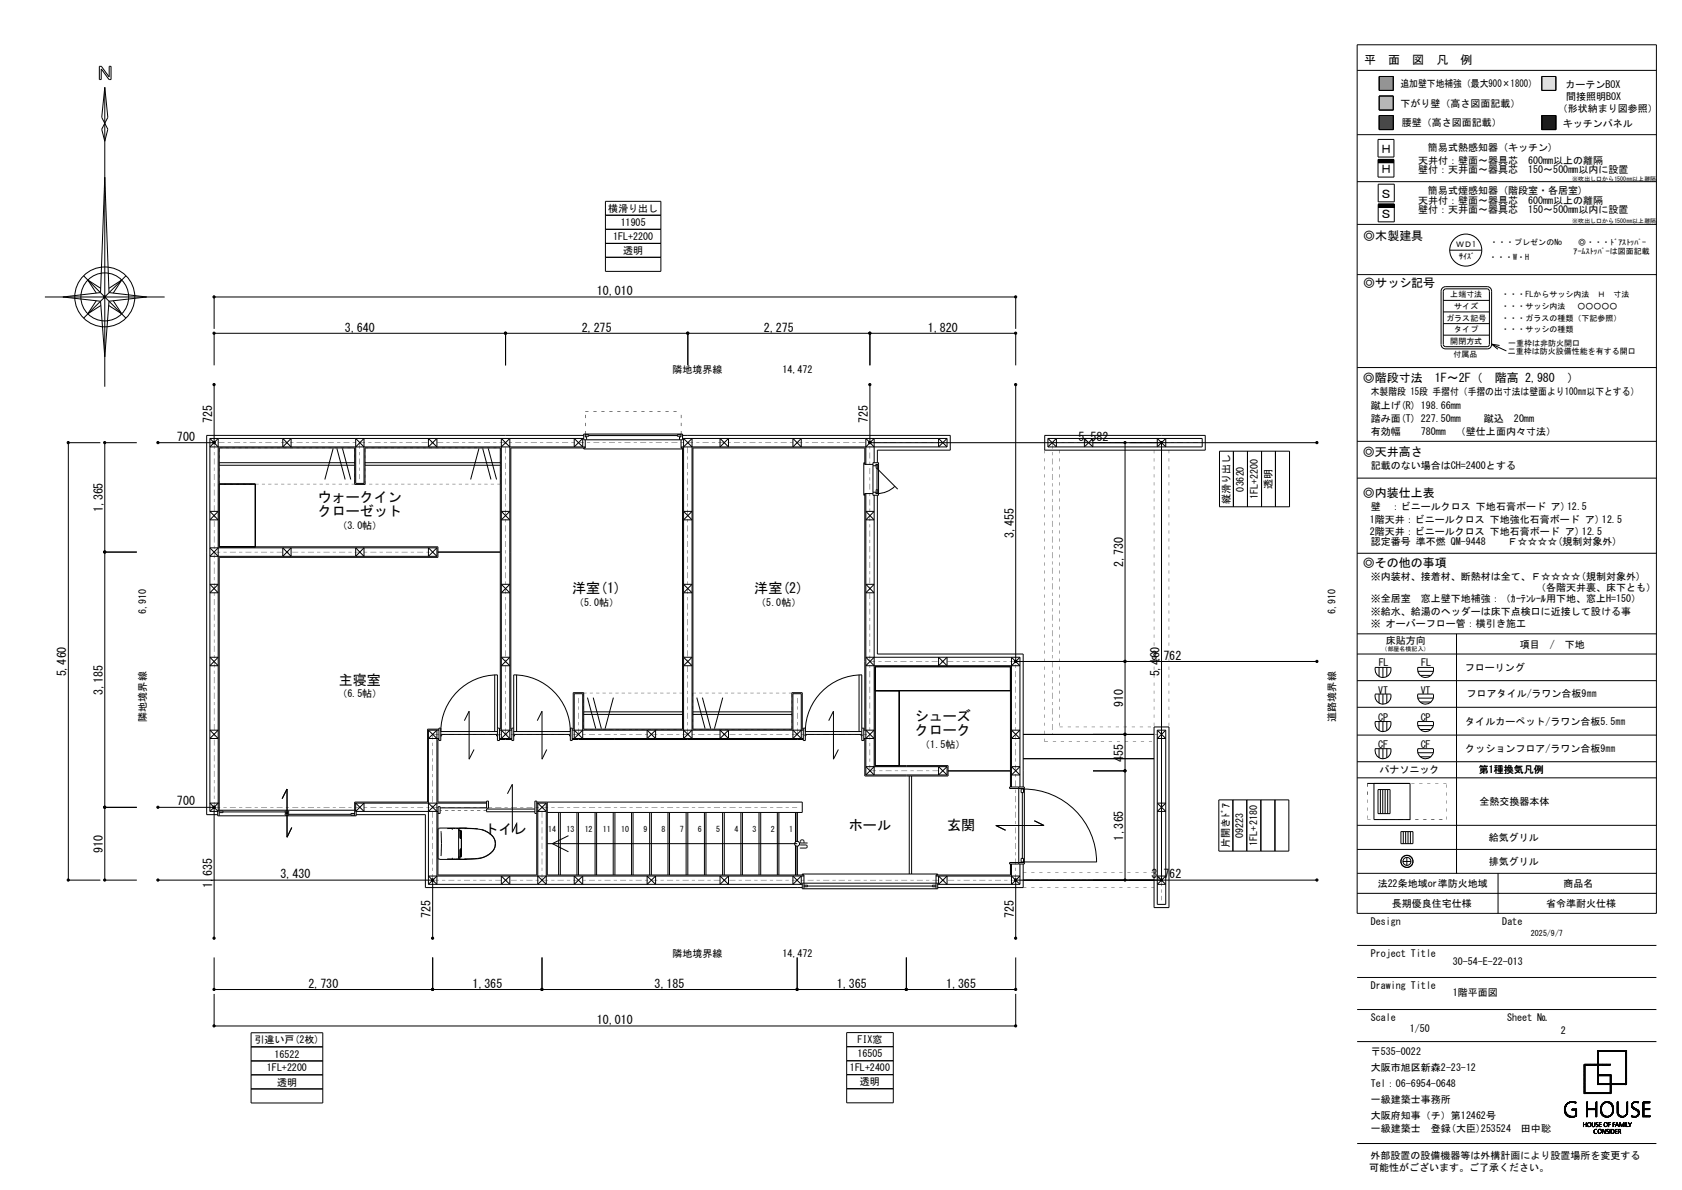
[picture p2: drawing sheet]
<svg xmlns="http://www.w3.org/2000/svg" width="420mm" height="297mm" viewBox="0 0 420 297" stroke-linecap="round" stroke-linejoin="round" font-family="sans-serif">
<defs><g id="words">
<g font-size="3.5">
<text x="79.3" y="125.4">ウォークイン</text>
<text x="79.3" y="128.9">クローゼット</text>
<text x="142.9" y="148.1">洋室(1)</text>
<text x="188.3" y="148.1">洋室(2)</text>
<text x="84.6" y="170.9">主寝室</text>
<text x="228.4" y="180">シューズ</text>
<text x="228.4" y="183.5">クローク</text>
<text x="121" y="208.2">トイレ</text>
<text x="212" y="207.3">ホール</text>
<text x="236.5" y="207.3">玄関</text>
</g>
<g font-size="3">
<text x="340.7" y="16.1">平　面　図　凡　例</text>
<text x="344.6" y="38.3">Ｈ</text>
<text x="344.6" y="43.3">Ｈ</text>
<text x="344.6" y="49.4">Ｓ</text>
<text x="340.4" y="59.8">◎木製建具</text>
<text x="344.6" y="54.4">Ｓ</text>
<text x="340.4" y="71.7">◎サッシ記号</text>
<text x="149.1" y="73.7">10,010</text>
<text x="86.1" y="82.8">3,640</text>
<text x="145.2" y="82.8">2,275</text>
<text x="190.8" y="82.8">2,275</text>
<text x="231.7" y="82.8">1,820</text>
<text x="340.3" y="95.3">◎階段寸法　1F～2F（　階高 2,980　）</text>
<text x="53" y="105.5" transform="rotate(-90 53 105.5)">725</text>
<text x="216.7" y="105.5" transform="rotate(-90 216.7 105.5)">725</text>
<text x="44.2" y="110.1">700</text>
<text x="269.3" y="110.1">5,582</text>
<text x="340.3" y="113.7">◎天井高さ</text>
<text x="340.3" y="124">◎内装仕上表</text>
<text x="25.7" y="127.9" transform="rotate(-90 25.7 127.9)">1,365</text>
<text x="253.1" y="134.3" transform="rotate(-90 253.1 134.3)">3,455</text>
<text x="280.4" y="141.6" transform="rotate(-90 280.4 141.6)">2,730</text>
<text x="340.3" y="141.4">◎その他の事項</text>
<text x="287.5" y="164.7">3,762</text>
<text x="16.6" y="168.8" transform="rotate(-90 16.6 168.8)">5,460</text>
<text x="25.7" y="173.4" transform="rotate(-90 25.7 173.4)">3,185</text>
<text x="289.5" y="168.8" transform="rotate(-90 289.5 168.8)">5,460</text>
<text x="280.4" y="176.4" transform="rotate(-90 280.4 176.4)">910</text>
<text x="280.4" y="190.1" transform="rotate(-90 280.4 190.1)">455</text>
<text x="44.2" y="201">700</text>
<text x="280.4" y="209.8" transform="rotate(-90 280.4 209.8)">1,365</text>
<text x="25.7" y="212.8" transform="rotate(-90 25.7 212.8)">910</text>
<text x="53" y="221.6" transform="rotate(-90 53 221.6)">1,635</text>
<text x="70" y="219.2">3,430</text>
<text x="287.5" y="219.2">3,762</text>
<text x="107.5" y="229.2" transform="rotate(-90 107.5 229.2)">725</text>
<text x="253.1" y="229.2" transform="rotate(-90 253.1 229.2)">725</text>
<text x="77" y="246.5">2,730</text>
<text x="117.9" y="246.5">1,365</text>
<text x="163.4" y="246.5">3,185</text>
<text x="208.9" y="246.5">1,365</text>
<text x="236.2" y="246.5">1,365</text>
<text x="149.1" y="255.7">10,010</text>
</g>
<g font-size="2.5">
<text x="349.7" y="21.8">追加壁下地補強（最大900×1800）</text>
<text x="390.9" y="21.9">カーテンBOX</text>
<text x="349.7" y="26.8">下がり壁（高さ図面記載）</text>
<text x="389" y="28.1">（形状納まり図参照）</text>
<text x="391.1" y="25">間接照明BOX</text>
<text x="350" y="31.5">腰壁（高さ図面記載）</text>
<text x="390.3" y="31.6">キッチンパネル</text>
<text x="354.1" y="40.9">天井付：壁面～器具芯　600mm以上の離隔</text>
<text x="356.5" y="37.8">簡易式熱感知器 (キッチン)</text>
<text x="354.1" y="43.3">壁付：天井面～器具芯　150～500mm以内に設置</text>
<text x="151.8" y="52.9">横滑り出し</text>
<text x="354.1" y="50.8">天井付：壁面～器具芯　600mm以上の離隔</text>
<text x="354.1" y="53.3">壁付：天井面～器具芯　150～500mm以内に設置</text>
<text x="356.5" y="48.3">簡易式煙感知器 (階段室・各居室)</text>
<text x="153.1" y="59.9">1FL+2200</text>
<text x="155" y="56.4">11905</text>
<text x="155.6" y="63.4">透明</text>
<text x="167.9" y="93.2">隣地境界線</text>
<text x="195.4" y="93.2">14,472</text>
<text x="342.3" y="98.7">木製階段 15段 手摺付（手摺の出寸法は壁面より100㎜以下とする）</text>
<text x="342.3" y="102">蹴上げ(R) 198.66mm</text>
<text x="342.3" y="105.3">踏み面(T) 227.50mm</text>
<text x="370.5" y="105.2">蹴込　20mm</text>
<text x="342.3" y="108.6">有効幅</text>
<text x="354.8" y="108.6">780mm　（壁仕上面内々寸法）</text>
<text x="342.3" y="117.1">記載のない場合はCH=2400とする</text>
<text x="307" y="125.8" transform="rotate(-90 307 125.8)">縦滑り出し</text>
<text x="310.6" y="122.7" transform="rotate(-90 310.6 122.7)">03620</text>
<text x="314.1" y="124.5" transform="rotate(-90 314.1 124.5)">1FL+2200</text>
<text x="317.5" y="122" transform="rotate(-90 317.5 122)">透明</text>
<text x="342" y="130.6">1階天井：ビニールクロス 下地強化石膏ボード ア) 12.5</text>
<text x="342.3" y="127.3">壁　：ビニールクロス 下地石膏ボード ア)12.5</text>
<text x="84.2" y="132">（3.0帖）</text>
<text x="342" y="133.5">2階天井：ビニールクロス 下地石膏ボード ア) 12.5</text>
<text x="342.3" y="136.1">認定番号 準不燃 QM-9448　　Ｆ☆☆☆☆(規制対象外)</text>
<text x="342.3" y="144.7">※内装材、接着材、断熱材は全て、Ｆ☆☆☆☆(規制対象外)</text>
<text x="383.5" y="147.6">（各階天井裏、床下とも）</text>
<text x="36.5" y="153.2" transform="rotate(-90 36.5 153.2)">6,910</text>
<text x="143.4" y="151.3">（5.0帖）</text>
<text x="188.8" y="151.3">（5.0帖）</text>
<text x="333.5" y="153.2" transform="rotate(-90 333.5 153.2)">6,910</text>
<text x="342.3" y="150.2">※全居室　窓上壁下地補強：（ｶｰﾃﾝﾚｰﾙ用下地、窓上H=150）</text>
<text x="342.3" y="153.4">※給水、給湯のヘッダーは床下点検口に近接して設ける事</text>
<text x="342.3" y="156.6">※ オーバーフロー管：横引き施工</text>
<text x="346.1" y="160.7">床貼方向</text>
<text x="379.5" y="161.8">項目　/　下地</text>
<text x="344.3" y="166.3">FL</text>
<text x="354.9" y="166.3">FL</text>
<text x="365.8" y="167.6">フローリング</text>
<text x="344.1" y="173.1">VT</text>
<text x="354.7" y="173.1">VT</text>
<text x="84.2" y="174">（6.5帖）</text>
<text x="344.1" y="179.9">CP</text>
<text x="354.8" y="180">CP</text>
<text x="366.2" y="174.1">フロアタイル/ラワン合板9㎜</text>
<text x="36.5" y="180.1" transform="rotate(-90 36.5 180.1)">隣地境界線</text>
<text x="333.5" y="180.1" transform="rotate(-90 333.5 180.1)">道路境界線</text>
<text x="365.9" y="180.8">タイルカーペット/ラワン合板5.5㎜</text>
<text x="229.8" y="186.6">（1.5帖）</text>
<text x="344.1" y="186.7">CF</text>
<text x="354.8" y="186.7">CF</text>
<text x="365.9" y="187.6">クッションフロア/ラワン合板9㎜</text>
<text x="344.4" y="193">パナソニック</text>
<text x="369.3" y="193">第1種換気凡例</text>
<text x="366.9" y="201">全熱交換器本体</text>
<text x="310.4" y="209.2" transform="rotate(-90 310.4 209.2)">09223</text>
<text x="369.2" y="209.9">給気グリル</text>
<text x="201.7" y="211.8" transform="rotate(-90 201.7 211.8)">UP</text>
<text x="306.9" y="211.7" transform="rotate(-90 306.9 211.7)">片開きﾄﾞｱ</text>
<text x="313.9" y="211" transform="rotate(-90 313.9 211)">1FL+2180</text>
<text x="369.2" y="215.9">排気グリル</text>
<text x="344" y="221.4">法22条地域or準防火地域</text>
<text x="390.4" y="221.4">商品名</text>
<text x="347.6" y="226.4">長期優良住宅仕様</text>
<text x="386" y="226.4">省令準耐火仕様</text>
<text x="342.3" y="230.8">Design</text>
<text x="375.1" y="230.8">Date</text>
<text x="167.9" y="238.8">隣地境界線</text>
<text x="195.4" y="238.8">14,472</text>
<text x="342.3" y="238.8">Project Title</text>
<text x="362.8" y="241">30-54-E-22-013</text>
<text x="342.3" y="246.8">Drawing Title</text>
<text x="362.8" y="248.7">1階平面図</text>
<text x="342.3" y="254.8">Scale</text>
<text x="352" y="257.7">1/50</text>
<text x="376.3" y="254.8">Sheet №</text>
<text x="63.5" y="260.4">引違い戸(2枚)</text>
<text x="68.5" y="263.9">16522</text>
<text x="214.1" y="260.4">FIX窓</text>
<text x="214.1" y="263.9">16505</text>
<text x="342.3" y="263.4">〒535-0022</text>
<text x="389.8" y="258">2</text>
<text x="66.6" y="267.4">1FL+2200</text>
<text x="212.2" y="267.4">1FL+2400</text>
<text x="342.3" y="267.4">大阪市旭区新森2-23-12</text>
<text x="69.2" y="270.9">透明</text>
<text x="214.7" y="270.9">透明</text>
<text x="342.3" y="271.4">Tel：06-6954-0648</text>
<text x="342.3" y="275.4">一級建築士事務所</text>
<text x="342.3" y="279.4">大阪府知事（チ）第12462号</text>
<text x="342.3" y="282.6">一級建築士　登録(大臣)253524　田中聡</text>
<text x="341.9" y="292.3">可能性がございます。ご了承ください。</text>
<text x="342.2" y="289.2">外部設置の設備機器等は外構計画により設置場所を変更する</text>
</g>
<g font-size="2">
<text x="363.6" y="61.8">ＷＤ1</text>
<text x="364.4" y="64.6">ｻｲｽﾞ</text>
<text x="371.8" y="64.8">・・・W・H</text>
<text x="372.1" y="61.1">・・・プレゼンのNo</text>
<text x="392.9" y="63.4">ｱｰﾑｽﾄｯﾊﾟｰは図面記載</text>
<text x="394.1" y="61.1">◎・・・ﾄﾞｱｽﾄｯﾊﾟｰ</text>
<text x="362.1" y="74.3">上端寸法</text>
<text x="363.1" y="77.1">サイズ</text>
<text x="374.9" y="77.1">・・・サッシ内法　 ○○○○○</text>
<text x="374.9" y="74.3">・・・FLからサッシ内法　Ｈ　寸法</text>
<text x="361.1" y="80">ガラス記号</text>
<text x="363.1" y="82.9">タイプ</text>
<text x="374.9" y="82.9">・・・サッシの種類</text>
<text x="374.9" y="80">・・・ガラスの種類（下記参照）</text>
<text x="362.1" y="85.8">開閉方式</text>
<text x="363" y="89">付属品</text>
<text x="376.5" y="88.4">二重枠は防火設備性能を有する開口</text>
<text x="376.6" y="86.4">一重枠は非防火開口</text>
<text x="136.9" y="207.7">14</text>
<text x="141.4" y="207.7">13</text>
<text x="146" y="207.7">12</text>
<text x="150.5" y="207.7">11</text>
<text x="155.1" y="207.7">10</text>
<text x="160.7" y="207.7">9</text>
<text x="165.2" y="207.7">8</text>
<text x="169.8" y="207.7">7</text>
<text x="174.3" y="207.7">6</text>
<text x="178.8" y="207.7">5</text>
<text x="183.4" y="207.7">4</text>
<text x="187.9" y="207.7">3</text>
<text x="192.5" y="207.7">2</text>
<text x="197" y="207.7">1</text>
<text x="382.3" y="233.6">2025/9/7</text>
</g>
<g font-size="1.5">
<text x="392.6" y="45.1">※吹出し口から1500㎜以上離隔</text>
<text x="392.6" y="55.8">※吹出し口から1500㎜以上離隔</text>
<text x="345" y="162.6">（部屋名横記入）</text>
</g>
</g></defs>
<path d="M344.4 19.1h3.5v3.5h-3.5z" fill-rule="evenodd" fill="#979797" stroke="#979797" stroke-width=".25"/>
<g fill="none" stroke="#000" stroke-width=".25">
<path d="M24.8 16.6h.5l1.9 2.6 .1-2.6h.4v3.3h-.5l-1.9-2.7v2.7h-.5zM338.9 17.6h74.7M338.9 11.2h74.7v216.8h-74.7zM344.4 19.1h3.5v3.5h-3.5zM385 19.1h3.5v3.5h-3.5zM26.2 21.8v74.7M26.2 21.8l.7 7.5-1.5 3 .8 3 .7-3-1.5-3zM338.9 33.6h74.7M344.1 34.8h4v4.4h-4zM344.1 39.8h4v4.4h-4zM344.1 39.9h4M344.1 39.8h4"/>
<path d="M344.4 24h3.5v3.5h-3.5zM344.4 28.8h3.5v3.5h-3.5zM385 28.8h3.5v3.5h-3.5zM26.2 44.2l1 28.8 9.4 1.1-9.4 1.1-1 13.9-1.1-13.9-9.4-1.1 9.4-1.1zM151.2 50.2h13.8v17.5h-13.8zM151.2 53.7h13.8M151.2 57.2h13.8M338.9 56h74.7M338.9 45.3h74.7M344.1 40.6h4M344.1 40.5h4M344.1 40.4h4"/>
<path d="M344.1 40.3h4M344.1 40.2h4M344.1 40.1h4M344.1 40h4M344.1 51.7h4M344.1 46h4v4.4h-4zM344.1 51h4v4.4h-4zM344.1 51.6h4M344.1 51.5h4M344.1 51.4h4M344.1 51.3h4M344.1 51.2h4"/>
<path d="M344.1 51.1h4M11.2 74.1h29.9M20.9 68.8l10.6 10.6M24 75.1l-2.1 3.2 3.3-2.1M25.1 72l-3.2-2.1 2.1 3.3M27.2 72l3.2-2.1-2.1 3.3M28.3 75.1l2.1 3.2-3.3-2.1M31.5 68.8l-10.6 10.6M151.2 60.7h13.8M151.2 64.2h13.8M338.9 68.5h74.7M360.4 77.9h11.5"/>
<path d="M360.4 75h11.5M360.9 71.5h10.4a1.1 1.1 0 0 1 1.1 1.2v13.2a1.07 1.07 0 0 1-1.1 1.2h-10.4M360.9 72.1h10.4l.3 .1 .3 .5-.1 13.6-.5 .2h-10.4M361 72.1l-.4 .2-.2 .4v13.3l.1 .3 .5 .2M361 71.5a1.14 1.14 0 0 0-1.2 1.2v13.2a1.1 1.1 0 0 0 1.2 1.2M362 62.4h8M53.5 82.1v-8h200.1v8M53.5 91.2v-8h200.1v8M53.5 96v14.5h-14M126.2 83.2v8M171.7 83.2v8M217.2 96v14.5h111.6"/>
<path d="M217.2 83.2v8M253.6 96v69.1h75.2M338.9 91.7h74.7M360.4 80.8h11.5M360.4 83.7h11.5M372.4 85.9l3.7 1.7M372.4 85.9l2 .3M372.4 85.9l1.6 1.3M25.1 110.5h-8v109.2h8M34.2 110.5h-8v109.2h8M52.4 109.4v93.1M52.4 109.4h93.4"/>
<path d="M52.4 109.4l2.1 2.1M54.7 115.5h33.9M54.7 116.1h33.9M70.6 109.4v2.1l2.1-2.1v2.1zM83.2 111.9l-2.1 7.8M84.1 111.9l2.1 7.8M85.5 111.9l2.1 7.8M88.8 111.5l2.1-2.1v11.2h-2.1v-11.2l2.1 2.1M91.1 115.5h33.8M91.1 116.1h33.8M107 109.4v2.1l2.1-2.1v2.1zM119.6 111.9l-2.1 7.8"/>
<path d="M120.5 111.9l2.1 7.8M121.9 111.9l2.1 7.8M125.2 111.5l2.1-2.1v74.9l-2.1-2.1M127.3 111.5l-2.1-2.1v74.9l2.1-2.1M143.4 109.4v2.1l2.1-2.1v2.1zM145.8 108.7h-94.2v94.6h2.8M145.8 108.3h24.6v1.5h-24.6zM145.8 111.8v.3h24.6M146.1 111.5h-93.7l2.1-2.1v93.1M146.1 109.8v2h-18.5v70.2h.2M146.1 108.5h.9v.4h-.9M146.1 108.3v.8h.4v.7"/>
<path d="M147 108.7h22.1M170.1 109.8v2h.3v70.2h-24.6v-9.1h-2.7v9.1h-.2M170.1 111.5h66.4M170.1 108.5h-1v.4h1M170.1 108.3v.8h-.4v.7M170.4 108.7h66.9v3.7h-18.2v3.1M170.4 109.4h66.1M170.7 111.5l2.1-2.1v74.9l-2.1-2.1M172.8 111.5l-2.1-2.1v74.9l2.1-2.1M179.8 109.4l2.1 2.1v-2.1l-2.1 2.1zM198 109.4v2.1l2.1-2.1v2.1zM215.9 115.5h-.2v8.1h.2"/>
<path d="M216.2 111.5l2.1-2.1v6.1M218 115.9h-2.1v-4.1h-42.9v70.2h24.7v-9.1h2.6v9.1h.3M218 115.5h1.4v8.1h-1.4zM218.3 111.5l-2.1-2.1v6.5M218.8 116h.4v.9h-.4zM219 116.9v5.3M219 116.9l5.2 5.2M219.4 115.9h-.7v.3h-.7M236.5 109.4l-2.1 2.1v-2.1l2.1 2.1M236.5 109.4v2.1M260.9 108.7h40v3.7h-40zM261.7 109.4h38.5v2.1h-38.5"/>
<path d="M261.7 109.4v2.1M261.7 109.4l2.1 2.1v-2.1l-2.1 2.1M270.8 109.4l2.1 2.1v-2.1l-2.1 2.1zM280.9 110.5v109.2M289 109.4v2.1l2.1-2.1v2.1zM290 110.5v109.2M304.5 112.6h17.5v13.9h-17.5zM308 112.6v13.9M311.5 112.6v13.9M315 112.6v13.9M318.5 112.6v13.9M338.9 110.2h74.7"/>
<path d="M338.9 119.3h74.7M26.2 137.8h8M52.4 127.6h2.1l-2.1 2.2h2.1zM54.5 136.7l-2.1 2.2h56.7M54.7 120.8h9.1v15.7M70.6 136.7v2.2l2.1-2.2v2.2zM88.8 136.7v2.2l2.1-2.2v2.2zM109.1 136.7l-2.1 2.2v-2.2l2.1 2.2M109.1 136.7v2.2M109.1 136.7h-56.7l2.1 2.2M109.3 137.8h15.6M125.2 127.6h2.1l-2.1 2.2h2.1z"/>
<path d="M170.7 127.6h2.1l-2.1 2.2h2.1zM216.2 123.2v70.2M216.2 127.6h2.1l-2.1 2.2h2.1zM218 123.2h-2.1v58.8h-.2M218 122.9h.7v.3h.7M218.3 123.6v69.8l-2.1-2.1h20.3M218.8 122.2h.4v.9h-.4zM219.1 123.6v39.6h36.4v33.2M223.4 121.4l-1.7 1.2-1.3 .4-1.4 .2M338.9 138.1h74.7M52.4 145.8h2.1l-2.1 2.2h2.1zM125.2 145.8h2.1l-2.1 2.2h2.1z"/>
<path d="M170.7 145.8h2.1l-2.1 2.2h2.1zM216.2 145.8h2.1l-2.1 2.2h2.1zM338.9 158.2h74.7M363.7 158.2v59.8M52.4 164h2.1l-2.1 2.2h2.1zM116 179.9l1.1-2.4v12l1.3-2.4M123.5 168.4v14.2M125.2 164h2.1l-2.1 2.2h2.1zM129 168.4v14.2M134.2 179.9l1.1-2.4v12l1.2-2.4M145.8 178.3h24.6M145.8 177.7h24.6"/>
<path d="M146.7 174.1l2.1 7.8M148.1 174.1l2.1 7.8M153.2 174.1l-2.1 7.8M170.7 164h2.1l-2.1 2.2h2.1zM173 178.3h24.7M173 177.7h24.7M174 174.1l2.1 7.8M175.4 174.1l2.1 7.8M180.5 174.1l-2.1 7.8M206.9 179.9l1.2-2.4v12l1.2-2.4M214.5 168.4v14.2M215.2 168.4v15h.1l-.1 1.4h.5v-3.1h-.5"/>
<path d="M215.2 168.4a14.2 14.2 0 0 0-14.1 14.2h14.1M218.3 164l-2.1 2.2h38.5l-2.1-2.2v32.4M224.5 172.4v18.7M224.5 172.4h.1M234.4 164v2.2l2.1-2.2v2.2zM252.3 172.4h-33.8h6M254.7 164v32.4M254.7 164h-38.5l2.1 2.2M254.7 164l-2.1 2.2M338.9 163.2h74.7M338.9 169.9h74.7M338.9 176.5h74.7"/>
<path d="M343.4 173.2h3.9M343.4 166.6h3.9a1.99 1.99 0 0 1-2 2.5 1.99 1.99 0 0 1-1.9-2.5zM343.4 173.3a1.99 1.99 0 0 0 1.9 2.4 1.99 1.99 0 0 0 2-2.4M344.3 166.6v2.2M344.3 173.3v2.2M345.3 166.6v2.5M345.3 173.3v2.5M346.3 166.6v2.2M346.3 173.3v2.2M354 173.2h3.9M354 167.6h3.9M354 174.2h3.9"/>
<path d="M354 166.6h3.9a1.99 1.99 0 0 1-1.9 2.5 1.99 1.99 0 0 1-2-2.5zM354 173.3a1.99 1.99 0 0 0 2 2.4 1.99 1.99 0 0 0 1.9-2.4M354.6 168.6h2.7M354.6 175.2h2.7M52.4 182.2h2.1l-2.1 2.1h2.1zM70.4 199.3l1.3-2.4v12.1l1.2-2.5M107 182.2v38.5M107 182.2h2.6M107 182.2l2.1 2.1M109.6 182h-2.8v18.2h-18.2v3.4M109.6 184.6h-.3v15.6h12.2M109.6 184.3h-2.6l2.1-2.1v38.5l-2.1-2h93.7"/>
<path d="M109.6 181.7h.5v3.1h-.5zM110.1 183.3h14.1M110.3 183.3v.4h-.2M121.5 199.9h.5v1.8h-.5zM124 183.3v.4h.2M124.2 181.7h.5v3.1h-.5v-1.2h.1l-.1-.2v-15a14.2 14.2 0 0 0-14.1 14.2h14.1M124.7 182h.2v-70.2h-33.8v9.1h-2.5v-9.1h-33.9v24.7h54.6v2.6h-54.6v64.5M124.7 184.6h3.1M124.7 182.2h3.1M124.7 184.3h3.1M126.7 198.1l1.2-2.4v12l1.2-2.4M128.3 181.7h-.5v3.1h.5v-16.4a14.1 14.1 0 0 1 14.1 14.2h-14.1"/>
<path d="M128.3 183.3h14.1M128.5 183.3v.4h-.2M142.2 183.3v.4h.2M142.4 181.7h.5v3.1h-.5zM142.9 184.6h57.7M142.9 182.2h57.7M142.9 184.3h57.7M143.4 182.2l2.1 2.1v-11.2h-2.1v11.2l2.1-2.1M161.6 182.2v2.1l2.1-2.1v2.1zM179.8 182.2v2.1l2.1-2.1v2.1zM198 182.2l2.1 2.1v-11.2h-2.1v11.2l2.1-2.1M200.6 181.7h.5v1.7h-.1l.1 1.4h-.5z"/>
<path d="M201.1 183.3h14.1M201.3 183.3v.4h-.2M215 183.3v.4h.2M215.7 184.6h.2v9.1h20.8v-2.6h-18.2v-24.7h33.8v30M215.7 182.2h2.6l-2.1 2.1M216.2 182.2l2.1 2.1h-2.6M216.2 193.4h20.3M218.3 191.3l-2.1 2.1M224.5 191.1h.1M227 193.7v24.4M227.6 193.7v24.4M236.5 191.3l-2.1 2.1v-2.1l2.1 2.1"/>
<path d="M236.5 191.3v2.1M236.7 192.4h15.6M252.6 182.2h2.1l-2.1 2.1h2.1zM252.6 191.3h2.1l-2.1 2.1h2.1zM254.4 196.4v19.2M255 196.9h.6v.9h-.6zM255.3 197.8v16.4M255.5 189.4h32.7M255.5 183.3h32.7M255.6 196.9a18.2 18.2 0 0 1 18.2 18.3M255.8 196.8h-3.7v-.4h3.7v19.2h-3.7v-.3h3.7M272.9 192.4h8"/>
<path d="M288.2 181.4h3.7v45.1h-3.7zM289 182.2h2.1M289 182.2l2.1 2.1h-2.1l2.1-2.1M289 182.2v43.5h2.1v-43.5M304.3 199.6h17.5v12.8h-17.5zM307.8 199.6v12.8M311.3 199.6v12.8M314.8 199.6v12.8M318.3 199.6v12.8M338.9 194.1h74.7M338.9 183.5h74.7M338.9 190.1h74.7"/>
<path d="M341.4 195.5h10.7v9.1h-9v-9.1M343.4 180.1h3.9a1.99 1.99 0 0 1-2 2.5 1.99 1.99 0 0 1-1.9-2.5zM343.4 186.9h3.9a1.99 1.99 0 0 1-2 2.5 1.99 1.99 0 0 1-1.9-2.5zM344.1 197.1h3v6h-3zM344.3 180.1v2.2M344.3 186.9v2.2M344.7 197.1v6M345.3 197.1v6M345.3 180.1v2.5M345.3 186.9v2.5M345.9 197.1v6M346.3 180.1v2.2"/>
<path d="M346.3 186.9v2.2M346.5 197.1v6M354 180.1h3.9M354 181.1h3.9M354 186.9h3.9M354 187.9h3.9M354 180.1a1.99 1.99 0 0 0 2 2.5 1.99 1.99 0 0 0 1.9-2.5M354 186.9a1.99 1.99 0 0 0 2 2.5 1.99 1.99 0 0 0 1.9-2.5M354.6 182.1h2.7M354.6 188.9h2.7M26.2 201.5h8M39.5 201.5h14v32.7"/>
<path d="M39.5 219.7h68.5v14.5M52.4 202.5h2.1M54.4 202.5v1.1h34.5v-1.1M54.5 202.2h34.3M54.5 200.4l-2.1 2.1M54.7 200.4h-2.3l2.1 2.1M54.7 202.4h1v.4h-1M55.7 202.6h15.5M71.2 203h.9v.5h-.9zM71.2 202.4h.9v.4h-.9zM72.1 203.2h15.5M88.6 200.4h32.9"/>
<path d="M88.6 203h-1v.5h1M88.8 202.5h20.6M88.8 200.4v2.1l2.1-2.1v2.1zM88.9 203.3h17.3v18.2h94.1M107 200.4l2.1 2.1M109.1 200.4l-2.1 2.1M109.1 218.7l-2.1 2M109.3 202.8h.1M109.3 214.1l.4 .4h6.9M109.4 203h.5v-1.7h-.5l-.1 17.1h24.7v-18.5h-.4v3.1h.4M109.8 206.8l.1 .1M109.9 214.3h-.1"/>
<path d="M109.9 201.6h11.6M110.1 207.5l.1 3.1-.1 3.1M111.7 206.8h1.9M111.7 214.4h1.9M112.8 214.2l.3 .1M113.1 206.9l-.3 .1M113.7 214.3l.9 .1M114.5 206.8v7.6M114.6 206.8h-.9M114.6 206.8h.4M114.6 214.4h.4M114.6 207.3h.5"/>
<path d="M114.6 206.8v.5M114.6 213.9v.5M114.6 213.9h.5M114.6 214.4h.1M114.7 206.8h.2M114.7 206.8h-.1M114.7 214.4l.3 .1M114.7 214.4h.2M114.9 206.7l-.2 .1M114.9 209.3v-2h.3v6.5h-.3v-1.9M114.9 207.3v1.8M114.9 212v1.8"/>
<path d="M114.9 209.3h.3M114.9 211.9h.3M115 207.3v1.8M115 212v1.8M115 206.8h.2M115 214.4h.2M115.1 213.9h-.5M115.2 211.9h-.3M115.2 207.3v6.5M116 206.8h2.4a6.1 6.1 0 0 1 3.1 .8M116.5 206.7h.1M116.6 214.5h-.1"/>
<path d="M116.6 206.7l2.7 .1M116.6 206.7h-6.9l-.4 .4M120.2 214.1l-4.2 .3M120.2 207l1.3 .6 1.6 1.3M122.2 207.9l.9 1M123.1 208.9l.3 .5M123.1 212.3l-1.6 1.3a7.8 7.8 0 0 1-4.9 .9M123.1 212.3l-.9 .9-1.3 .7M123.4 209.4a2.6 2.6 0 0 1 0 2.4M123.4 209.4a3.5 3.5 0 0 1 0 2.4M123.4 211.8l-.3 .5M125.2 218.7v2l2.1-2v2z"/>
<path d="M133.6 201.9h-12.1v.7h12.1M134 200.2h66.3v2.6h-63.6M134 200.4h2.4M134 202.5h2.4l-2.1-2.1v20.3l2.1-2M136.4 200.4v20.3l-2.1-2M136.4 200.4l-2.1 2.1M136.7 210.6h62.4M136.7 200.2v18.2h64M139.5 202.8v15.6M139.9 202.8v15.6M141.9 208.6l-4 2 4 2M143.4 218.7v2l2.1-2v2z"/>
<path d="M144.1 202.8v15.6M144.4 202.8v15.6M148.6 202.8v15.6M149 202.8v15.6M153.1 202.8v15.6M153.5 202.8v15.6M157.7 202.8v15.6M158.1 202.8v15.6M161.6 218.7v2l2.1-2v2zM162.2 202.8v15.6M162.6 202.8v15.6M166.8 202.8v15.6"/>
<path d="M167.2 202.8v15.6M171.3 202.8v15.6M171.7 202.8v15.6M175.9 202.8v15.6M176.3 202.8v15.6M179.8 218.7v2l2.1-2v2zM180.4 202.8v15.6M180.8 202.8v15.6M185 202.8v15.6M185.4 202.8v15.6M189.5 202.8v15.6M189.9 202.8v15.6"/>
<path d="M194.1 202.8v15.6M194.5 202.8v15.6M198 218.7v2l2.1-2v2zM198.6 202.8v7.4M198.6 211v7.4M199.1 202.8v7.2M199.1 211.2v7.2M234.4 218.7v2l2.1-2v2zM252.3 215.6v2.8h-18.6M252.6 215.6v5.1l2.1-2h-21M252.6 218.7l2.1 2M254.7 215.6v5.1"/>
<path d="M255.5 215.6v5.9h-21.4M255.6 215.1v-.9h-.6v.9h18.8M258.3 204.9l2.4 1.1h-12l2.4 1.2M289 200.4h2.1l-2.1 2.1h2.1zM289 218.7h2.1l-2.1 2h2.1zM328.8 219.7h-75.2v14.5M338.9 218h74.7M338.9 212h74.7M338.9 206h74.7M349.8 207.6h3v3h-3zM350.3 215h2M350.4 207.6v3"/>
<path d="M351 207.6v3M351.3 214v2M351.6 207.6v3M352.2 207.6v3M374.1 218v10M53.5 239v8h200.1v-8M107 220.7h93.3M108 239v8M135.3 239v8M199.1 239v8M200.3 220.4h33.8v1.4h-33.8zM200.7 221.8v-3.4h-.4v-.3h33.8v.3h-.4v3.4"/>
<path d="M200.7 220.9h.9v.4h-.9M201.6 221.1h31.2M226.3 239v8M233.7 220.9h-.9v.4h.9M234.1 220.7h20.6M338.9 236h74.7M338.9 223h74.7M53.5 248.1v8h200.1v-8M62.7 257.8h17.9v17.5h-17.9zM211.4 257.7h11.7v17.6h-11.7zM338.9 244h74.7M338.9 252h74.7"/>
<path d="M338.9 260h74.7M62.7 268.3h17.9M62.7 261.3h17.9M62.7 264.8h17.9M62.7 271.8h17.9M211.4 268.2h11.7M211.4 261.2h11.7M211.4 264.8h11.7M211.4 271.7h11.7M390.6 277.2l.5 .5M390.6 277.1l.4 .4M390.6 277l.4 .5"/>
<path d="M390.6 276.9l.3 .4M390.6 276.7l.3 .4M390.6 276.6l.3 .4M390.6 276.6l.3 .3M390.6 276.5l.3 .3M390.7 277.5l1.3 1.3-.5-.5M390.7 277.4l.5 .5M390.7 277.3l.4 .5M390.7 276.4l.2 .2M390.7 277.6l1.2 1.2M390.7 276.2l.2 .2M390.7 277.7l1.1 1.1"/>
<path d="M390.8 277.9l.8 .8M390.8 277.8l.9 1M390.8 275.9l.2 .3M390.8 276l.3 .1M390.8 275.8l.3 .3M390.9 278.1l.5 .5M390.9 277.2l-.3-.4 .3 .4M390.9 276.7l-.2-.3 .2 .3M390.9 275.7l.2 .4-.2-.3M390.9 275.7l.3 .2-.2-.3 .3 .2M390.9 276.5l-.2-.3 .2 .4M391 275.6l.2 .2"/>
<path d="M391 276.3l-.3-.2 .3 .3M391.1 275.5l.2 .3M391.1 275.5l.2 .2M391.1 275.5l.3 .2M391.2 275.4l.2 .2M391.2 278l-.5-.6 1.4 1.4M391.3 275.3l.3 .2M391.5 275.2l.2 .2M391.5 275.5l-.3-.1 .3 .2M391.6 275.5l-.2-.2 .2 .2M391.6 275.2l.1 .2M391.6 275.1l.2 .2"/>
<path d="M391.6 275.5l-.2-.2 .1 .2M391.6 278.4l.5 .4M391.7 275.1l.2 .2M391.7 275.1l.3 .2M391.7 278.4l.4 .4M391.8 278.4l.4 .4M391.8 278.5l.5 .3-.4-.3M392 278.5l.4 .3-.4-.2M392.1 275l.2 .2M392.1 275l.3 .2M392.1 278.6l.5 .2-.3-.2M392.2 275.2l-.3-.2 .2 .3"/>
<path d="M392.2 275l.3 .2M392.3 275l.3 .2M392.3 278.6l.3 .2M392.4 275l.3 .2M392.4 278.6l.3 .2M392.5 275l.3 .2M392.5 277v.1M392.5 276.9v.2M392.5 276.9l.1 .2M392.5 278.6l.3 .2-.2-.2M392.6 276.8l.3 .3M392.6 275l.3 .2"/>
<path d="M392.6 278.6l.2 .2M392.6 278.6l.4 .2M392.6 276.8l.4 .3-.3-.3M392.6 275l.4 .2M392.7 277.1l-.2-.3 .3 .3M392.7 275l.4 .2M392.7 276.8l.4 .3M392.7 276.8l.3 .3M392.8 278.6l.2 .2M392.8 276.8l.3 .3M392.9 275l.3 .3-.3-.3M392.9 276.8l.3 .3"/>
<path d="M392.9 275l.5 .3M392.9 278.6l.3 .2M393 276.8l.3 .3-.2-.3M393 275l.4 .4M393 278.6l.4 .2M393 276.8l.3 .3M393.1 276.8l.6 .6M393.1 278.8l-.3-.2 .3 .2M393.1 276.8l.6 .5M393.1 275l.4 .4M393.2 276.8l.5 .4M393.2 275l.3 .3-.2-.3"/>
<path d="M393.3 278.5l.2 .2M393.3 276.8l.4 .4M393.4 276.8l.3 .3M393.4 275l.1 .2-.1-.2M393.4 278.1l.3 .4-.3-.3M393.4 278l.3 .4M393.4 278l.3 .3M393.4 277.7l.3 .5-.3-.3M393.4 277.5l.3 .5M393.4 277.4l.3 .3M393.4 277.2l.3 .5M393.4 276.8l.3 .1"/>
<path d="M393.4 278.7l-.2-.2 .3 .2M393.4 278.4l.2 .2M393.4 278.2l.3 .4M393.4 277.5l.3 .3M393.4 277.3l.3 .2M393.5 275.1h.1M393.5 276.8l.2 .1M393.6 276.8l.1 .1M393.7 276.8h.1M395.5 272.9v.1M395.5 272.2l.3 .5M395.5 272.1l.3 .3"/>
<path d="M395.5 271.9l.3 .4M395.5 271.8l.3 .4M395.5 271.5l.3 .5M395.5 271.4l.3 .3M395.5 271.1l.3 .4M395.5 270.9l.3 .3M395.5 270.8l.3 .3M395.5 270.6l.3 .4M395.5 270.5l.3 .3M395.5 270.4l.3 .3M395.5 270.3l.3 .3M395.5 270.2l.3 .4-.3-.3"/>
<path d="M395.5 268.3l.3 .4M395.5 268.5l.3 .3M395.5 268.8l.3 .3M395.5 268.9l.3 .3-.3-.3M395.5 269l.3 .3M395.5 269.1l.3 .3M395.5 269.2l.3 .3-.3-.3M395.5 269.3l.3 .3-.3-.2M395.5 269.4l.3 .3M395.5 269.5l.3 .3M395.5 269.6l.3 .3M395.5 270.1l.3 .3"/>
<path d="M395.5 269.8l.3 .3M395.5 272.5l.5 .5M395.5 272.7l.4 .3-.4-.2 .2 .2M395.5 265.9l.3 .4M395.5 266.3l.3 .2M395.5 266.2l.3 .4-.3-.3M395.5 266.4l.3 .3M395.5 265.7l.3 .3-.2-.1M395.5 265.8l.3 .3M395.5 266.5l.3 .3-.3-.2M395.5 266.7l.3 .2M395.5 266.1l.3 .3"/>
<path d="M395.5 266.3l.3 .3M395.5 267.2l.3 .5M395.5 266.6l.3 .3M395.5 267.3l.3 .2M395.5 267.7l.3 .3M395.5 267.6l.3 .2M395.5 266.8l.3 .3M395.5 267.5l.3 .4-.3-.3M395.5 267.8l.3 .3-.3-.2M395.5 268l.3 .2M395.5 268.3l.3 .2M395.5 267.5l.3 .3"/>
<path d="M395.5 268.4l.3 .2M395.5 267.6l.3 .3M395.5 268.9l.3 .2M395.5 268.1l.3 .3M395.5 268.9l.3 .3M395.5 270.6l.3 .2M395.5 271.4l.3 .2M395.5 271.6l.3 .3M395.5 267.9l.3 .3M395.5 272.8l.2 .2M395.6 265.6l.3 .3M395.6 265.9h.2"/>
<path d="M395.6 273l-.1-.1 .2 .1M395.7 265.9h.1M395.8 271.5l-.3-.2 .3 .3M395.8 271.2l-.3-.2 .3 .4M395.8 268.9l-.3-.3 .3 .4M395.8 269.9l-.3-.2 .3 .3M395.8 270.2l-.3-.3 .3 .4M395.8 265.9l-.3-.3 .3 .3M395.8 267l-.3-.3 .3 .3M395.8 267.2l-.3-.2 .3 .4M395.8 268.3l-.3-.2 .3 .3M395.8 272.8l.2 .2"/>
<path d="M395.9 272.8l.2 .2M395.9 265.6l.3 .3M395.9 265.9l-.3-.3 .5 .3M395.9 273l-.4-.5 .6 .5M396 265.6l.2 .3M396 272.8l.2 .2M396 265.6l.4 .3M396.1 272.8l.3 .2M396.1 265.6l.2 .3M396.2 276.2l.2 .5M396.2 276.1l.2 .4M396.2 275.8l.2 .3"/>
<path d="M396.2 275.7l.2 .4M396.2 275.5l.2 .4-.2-.3M396.2 275.5l.2 .3M396.2 275.3l.2 .2M396.2 275.1l.2 .5M396.2 276.5l.5 .5-.3-.3M396.2 276.4l.4 .6-.4-.5 .2 .4M396.2 278.6l.2 .2M396.2 278.5l.2 .3M396.2 278.3l.2 .5M396.2 278.2l.2 .3-.2-.3M396.2 278l.2 .4-.2-.3"/>
<path d="M396.2 277.8l.2 .3M396.2 277.5l.2 .4M396.2 277.5l.2 .3M396.2 277.4l.2 .3-.2-.2M396.2 277.2l.2 .3M396.2 277l.2 .5-.2-.3M396.2 276.9l.2 .3M396.2 276.7l.2 .5M396.2 272.8l.3 .2-.3-.2M396.2 278.3l.2 .3M396.2 278l.2 .3M396.2 277.7l.2 .3"/>
<path d="M396.2 277.3l.2 .3M396.2 276.6l.2 .4M396.2 275.4l.2 .3M396.2 278.8v-.2l.1 .2M396.2 265.6l.4 .3M396.2 275l.2 .3M396.3 272.8l.2 .2M396.3 272.8l.4 .2M396.3 275h.1M396.4 265.6l.3 .3M396.4 276.2l-.2-.3 .2 .4M396.4 275.3l-.2-.3 .2 .3"/>
<path d="M396.4 275.2l-.2-.2 .2 .2M396.4 276.9h.1M396.4 278.2l-.2-.3 .2 .3M396.4 277h.1M396.5 276.7l.4 .3M396.5 272.8l.2 .2M396.5 265.6l.3 .3M396.6 276.7l.3 .3M396.6 265.6l.3 .3M396.7 276.7l.3 .3M396.7 273l-.2-.2 .3 .2M396.7 272.8l.3 .2"/>
<path d="M396.8 276.7l.3 .3-.3-.3M396.9 276.7l.3 .3M396.9 273l-.2-.2 .3 .2M396.9 265.6l.3 .3-.2-.3M396.9 277l-.3-.3 .4 .3M397 276.7l.3 .3M397 265.9l-.3-.3 .4 .3M397 265.6l.5 .3M397.1 273l-.3-.2 .5 .2M397.1 265.6l.3 .3M397.1 276.7l.4 .3M397.2 272.8l.2 .2"/>
<path d="M397.2 276.7l.4 .3M397.2 273l-.2-.2 .3 .2M397.2 272.8l.3 .2-.2-.2M397.3 277l-.3-.3 .4 .3M397.3 265.6l.3 .3-.3-.3M397.3 276.7l.3 .3M397.3 265.6l.2 .3M397.3 265.6l.4 .3M397.4 276.7l.5 .3M397.4 272.8l.3 .2M397.5 265.6l.4 .3M397.6 273l-.3-.2 .3 .2"/>
<path d="M397.6 277l-.3-.3 .4 .3M397.6 276.7l.3 .3M397.7 276.7l.3 .3M397.7 265.6l.4 .3M397.7 272.8l.3 .2M397.8 276.7l.4 .3M397.8 273l-.3-.2 .4 .2M397.8 272.8l.3 .2M397.8 265.6l.5 .3-.3-.3M397.9 276.7l.3 .3M398 272.8l.1 .2M398 276.7l.4 .3"/>
<path d="M398 272.8l.3 .2M398.1 265.6l.3 .3M398.1 276.7l.6 .6M398.1 272.8l.3 .2-.3-.2M398.1 265.6l.3 .3-.1-.3M398.1 276.7l.6 .7M398.2 276.7l.5 .5-.2-.3M398.2 277l-.3-.3 .4 .3M398.2 272.8l.3 .2M398.2 265.6l.3 .3M398.3 276.7l.4 .5M398.3 272.8l.3 .2"/>
<path d="M398.3 272.8l.2 .2M398.4 272.8l.3 .2M398.5 276.2l.2 .3M398.5 276.1l.2 .4M398.5 275.8l.2 .5M398.5 278.7l.1 .1M398.5 278.6l.2 .2M398.5 278.4l.2 .4-.2-.3M398.5 278.1l.2 .3M398.5 277.9l.2 .3M398.5 277.5l.2 .5M398.5 277.3l.2 .2"/>
<path d="M398.5 277.1l.2 .5M398.5 276.5l.2 .3M398.5 276.8l.2 .3M398.5 277.2l.2 .2M398.5 277.5l.2 .2M398.5 275.3l.2 .2M398.5 275.1l.2 .4-.2-.3M398.5 272.8l.2 .2M398.5 275.3l.2 .3M398.5 275.4l.2 .4M398.5 275.6l.2 .5M398.5 275.8l.2 .3"/>
<path d="M398.5 265.6l.3 .3M398.5 278l.2 .3M398.5 277.9l.2 .4M398.5 277.7l.2 .3M398.5 277.4l.2 .4M398.5 277.3l.2 .4M398.5 278.7v.1M398.5 276.4l.2 .3M398.5 275.3l.2 .4M398.5 275l.2 .2M398.6 272.8l.3 .2M398.6 265.6l.5 .6-.2-.3"/>
<path d="M398.6 265.9l-.3-.3 .4 .3M398.6 275l.1 .2M398.7 272.8l.3 .2-.2-.2M398.7 275v.2M398.7 276.6l-.2-.3 .2 .3M398.7 278.5l-.2-.3 .2 .4M398.7 278.1l-.2-.3 .2 .4M398.7 276.9l-.2-.3 .2 .4M398.7 275.3l-.2-.3 .2 .4M398.7 265.6l.4 .4M398.7 275h.1M398.8 272.8l.3 .2"/>
<path d="M398.8 265.9l-.1-.3 .4 .5M398.8 265.6l.3 .3M398.9 262.5l.2 .2M398.9 262.4l.2 .2zM398.9 262.3l.1 .2M398.9 262.2l.2 .3M398.9 263.6l.2 .3M398.9 263.5l.2 .3-.2-.2M398.9 264.6l.2 .2-.2-.1M398.9 263.4l.2 .2M398.9 263.3l.2 .3M398.9 263.2l.2 .3"/>
<path d="M398.9 262.8l.2 .3M398.9 263.9l.2 .3M398.9 262.6l.2 .3M398.9 262.5l.2 .3M398.9 263.7l.2 .2M398.9 264.8l.2 .3-.2-.2M398.9 263.8l.2 .3M398.9 265l.2 .2M398.9 265.3l.2 .2M398.9 264.2l.2 .3M398.9 265.6l.3 .3M398.9 265.6l.2 .3"/>
<path d="M398.9 264.7l.2 .3M398.9 265.7l.2 .2M398.9 264.9l.2 .3M398.9 265.9l.2 .2M398.9 266l.2 .3M398.9 265.1l.2 .3M398.9 266.1l.2 .3-.2-.2M398.9 266.3l.2 .2M398.9 265.5l.3 .4M398.9 266.6l.2 .2M398.9 266.7l.2 .2M398.9 266.7l.2 .4-.2-.2"/>
<path d="M398.9 266.2l.2 .3M398.9 266.4l.2 .3M398.9 267.2l.2 .2M398.9 267.2l.2 .3-.2-.2M398.9 267.3l.2 .3M398.9 266.8l.2 .3M398.9 267.4l.2 .4-.2-.3M398.9 267.7l.2 .1M398.9 267.1l.2 .3M398.9 267.8l.2 .4M398.9 268l.5 .5zM398.9 267.5l.2 .3"/>
<path d="M398.9 268.2l.2 .2M398.9 267.7l.2 .3M398.9 268.2l.3 .3zM398.9 268.5l.2 .2M398.9 268.1l.4 .4-.2-.2M398.9 268.1l.3 .4M398.9 268.5l.2 .3-.2-.2M398.9 268.6l.2 .3M398.9 268.4l.2 .3M398.9 268.7l.2 .4M398.9 269.1l.2 .4M398.9 269.5l.2 .2-.2-.2"/>
<path d="M398.9 269.8l.2 .2M398.9 269.7l.2 .3M398.9 270.1l.2 .3M398.9 270.3l.3 .4zM398.9 270.4l.3 .3-.3-.1M398.9 270.7h.1M398.9 270.6l.1 .1M398.9 267.3l.2 .2M398.9 265.9l.2 .3M398.9 264.6l.2 .3M398.9 262.2l.3 .3M398.9 272.8l.2 .2"/>
<path d="M399 262.2l.3 .3M399 262.5l.1 .1M399 272.8l.3 .2M399 262.5h.1M399.1 272.8l.4 .2-.3-.2M399.1 268.4l.1 .1M399.1 264.5l-.2-.3 .2 .6M399.1 263.2l-.2-.3 .2 .5M399.1 264.2l-.2-.2 .2 .4M399.1 262.9l-.2-.2 .2 .4M399.1 264l-.2-.3 .2 .3M399.1 265.3l-.2-.3 .2 .3"/>
<path d="M399.1 265.6l-.2-.3 .5 .6M399.1 265.6l-.2-.2 .4 .5M399.1 266.6l-.2-.2 .2 .3M399.1 267.2l-.2-.3 .2 .4M399.1 268.6l-.2-.3 .2 .3M399.1 269.1l-.2-.2 .2 .4M399.1 269.5l-.2-.2 .2 .4M399.1 269.8l-.2-.3 .2 .4M399.1 270.2l-.2-.3 .2 .4M399.1 270.4l-.2-.2 .4 .5M399.1 268.3l.2 .2M399.1 265.7l.1 .2"/>
<path d="M399.1 265.6l.2 .3M399.2 265.6l.3 .3-.2-.3M399.2 268.3l.3 .2M399.2 270.5l.5 .2M399.2 262.2l.3 .3M399.2 265.6l.3 .3M399.3 265.6l.3 .3M399.3 268.3l.3 .2-.2-.2M399.3 262.5l-.2-.3 .4 .3M399.3 262.2l.3 .3-.2-.3M399.3 270.5l.3 .2M399.3 270.7l-.4-.4 .5 .4"/>
<path d="M399.4 262.2l.2 .3M399.4 265.6l.3 .3M399.4 268.3l.3 .2M399.4 272.8l.3 .2M399.4 262.2l.3 .3M399.5 265.6l.3 .3M399.5 270.5l.5 .2M399.5 273l-.3-.2 .4 .2M399.5 265.6l.3 .3-.2-.3M399.6 262.2l.3 .3M399.6 268.3l.3 .2M399.6 276.9l.4 .6-.4-.3 .4 .4"/>
<path d="M399.6 276.6l.3 .3M399.6 276.6l.3 .4M399.6 276.7l.3 .4M399.6 270.5l.3 .2M399.6 276.5l.3 .3M399.7 277.5l1.3 1.3M399.7 277.4l.4 .5M399.7 277.4l.3 .3M399.7 276.4l.2 .3-.3-.2M399.7 276.4l.2 .2M399.7 276.3l.2 .3M399.7 262.2l.3 .3-.3-.3"/>
<path d="M399.7 268.3l.3 .2-.3-.2M399.7 272.8l.3 .2M399.7 277.3l.3 .4M399.7 277.6l1.2 1.2M399.7 277.7l1.1 1.1M399.7 276.1l.3 .3M399.7 273l-.2-.2 .3 .2M399.7 276.2l.2 .3M399.8 272.8l.3 .2-.3-.2M399.8 262.5l-.3-.3 .3 .3M399.8 262.2l.3 .3-.3-.3M399.8 268.5l-.3-.2 .3 .2"/>
<path d="M399.8 276l.2 .3M399.8 275.8l.3 .2M399.8 272.8l.2 .2M399.8 270.5l.3 .2M399.8 265.6l.3 .3M399.8 277.9l.8 .8M399.8 272.8l.5 .2M399.8 273l-.3-.2 .4 .2M399.9 278.1l.4 .5M399.9 275.8l.2 .2M399.9 275.7l.2 .2M399.9 262.2l.3 .3-.2-.3"/>
<path d="M399.9 265.6l.2 .3M399.9 265.9l-.3-.3 .4 .3M399.9 270.5l.2 .2M399.9 268.3l.2 .2M399.9 275.7l.2 .3M399.9 277l-.3-.2 .3 .4M399.9 268.3l.3 .2M400 262.2l.3 .3M400 275.5l.2 .3M400 276.1l-.2-.1 .2 .2M400 275.5l.3 .2M400 265.6l.3 .3"/>
<path d="M400 268.3l.4 .2-.3-.2M400 268.5l-.2-.2 .2 .2M400 270.5l.3 .2M400 268.5l-.2-.2 .3 .2M400 272.8l.6 .2M400.1 275.4l.3 .2M400.2 275.8l-.3-.2 .2 .3M400.2 275.3l.2 .2M400.2 268.3l.3 .2M400.2 265.6l.3 .3M400.2 262.2l.3 .3M400.2 270.5l.3 .2"/>
<path d="M400.3 275.3l.1 .2M400.3 265.9l-.2-.3 .3 .3M400.3 268.3l.5 .2M400.3 270.5l.3 .2M400.3 270.7l-.2-.2 .3 .2M400.3 272.8l.2 .2M400.3 275.3l.2 .2M400.3 262.2l.3 .3M400.3 275.6l-.2-.2 .2 .3M400.3 275.2l.3 .2M400.3 272.8l.3 .2M400.4 262.5l-.3-.3 .3 .3"/>
<path d="M400.4 268.3l.2 .2M400.4 278.3l.5 .5M400.4 265.6l.3 .3M400.4 272.8l.3 .2M400.5 278.7l-.7-.7 .7 .7M400.5 270.5l.3 .2-.2-.2M400.5 275.1l.2 .3-.3-.2M400.5 265.6l.3 .3-.2-.3M400.5 265.9l-.2-.3 .3 .3M400.6 262.2l.3 .3M400.6 268.3l.3 .2M400.6 270.5l.3 .2"/>
<path d="M400.6 265.6l.2 .3M400.6 275l.2 .3-.2-.2M400.6 265.6l.3 .3M400.6 270.7l-.2-.2 .3 .2M400.6 272.8l.2 .2M400.6 278.4l.5 .4-.3-.3M400.6 278.7l-.8-.9 .9 1M400.6 262.5l-.2-.3 .4 .3M400.6 262.2l.6 .3M400.6 272.8l.3 .2M400.6 275l.3 .3M400.7 275l.3 .3"/>
<path d="M400.7 272.8l.3 .2-.2-.2M400.8 275l.2 .3M400.8 262.2l.2 .3M400.8 265.6l.3 .3M400.8 270.5l.3 .2M400.8 278.5l.4 .3M400.9 265.6l.3 .3-.3-.3M400.9 270.5l.3 .2-.3-.2M400.9 275l.3 .2M400.9 268.3l.3 .2M400.9 268.5l-.2-.2 .3 .2M400.9 270.5l.2 .2"/>
<path d="M400.9 272.8l.2 .2M400.9 265.6l.2 .3M400.9 278.6l.3 .2M400.9 278.6l.4 .2M400.9 275l.2 .2-.2-.2M400.9 262.2l.4 .3M400.9 265.9l-.2-.3 .3 .3M400.9 270.7l-.2-.2 .3 .2M400.9 272.8l.3 .2M401 275l.3 .2zM401 265.6l.3 .3M401 268.3l.3 .2"/>
<path d="M401 270.5l.3 .2M401 272.8l.4 .2M401.1 278.6l.2 .2M401.1 265.6l.3 .3M401.1 268.3l.3 .2M401.1 270.5l.3 .2M401.1 268.5l-.3-.2 .3 .2M401.1 262.2l.3 .3M401.1 275l.2 .1M401.2 275l.2 .2M401.2 265.6l.2 .3M401.2 270.5l.2 .2-.2-.2"/>
<path d="M401.2 275h.1M401.2 262.2l.3 .3-.2-.3M401.2 272.8l.3 .2-.3-.2M401.2 268.3l.2 .2M401.2 275l.4 .3M401.2 265.6l.3 .3M401.2 268.3l.3 .2M401.2 270.5l.5 .2M401.2 278.6h.1M401.3 278.7l-.2-.1 .3 .2-.4-.2 .3 .2M401.3 278.6l.2 .2-.2-.2M401.3 275.1l-.2-.1 .3 .2"/>
<path d="M401.3 278.6l.3 .2-.2-.2M401.3 262.2l.3 .3M401.3 270.5l.2 .2M401.3 278.6l.1 .2M401.3 275l.2 .3M401.3 275.1v.1M401.3 275l.3 .3-.3-.3M401.3 268.3l.5 .2M401.3 272.8l.4 .2-.3-.2M401.4 275l.3 .3M401.4 262.2l.2 .3M401.4 268.5l-.2-.2 .2 .2"/>
<path d="M401.4 275l.5 .4M401.4 278.6l.3 .2-.3-.2M401.4 272.8l.3 .2M401.4 278.6l.3 .2M401.4 270.5l.6 .2M401.4 268.3l.3 .2M401.5 278.6l.3 .2M401.5 265.6l.3 .3M401.5 275l.5 .5M401.5 262.2l.3 .3M401.6 278.6l.2 .2M401.6 265.9l-.3-.3 .4 .3"/>
<path d="M401.6 270.5l.2 .2M401.6 272.8l.1 .2M401.6 262.2l.4 .3M401.6 268.3l.3 .2M401.6 272.8l.3 .2M401.7 278.6l.2 .2M401.7 275l1.1 1.1M401.7 278.5l.3 .2M401.7 262.5l-.3-.3 .3 .3M401.7 272.8l.3 .2M401.7 262.2l.3 .3M401.7 265.6l.3 .3"/>
<path d="M401.7 270.5l.6 .7-.3-.2M401.8 278.5l.2 .2M401.8 268.3l.5 .5zM401.8 272.8l.2 .2M401.8 278.5l.3 .2M401.8 265.9l-.2-.3 .4 .3M401.8 265.6l.3 .3M401.8 270.5l.4 .2M401.8 275l1 1M401.9 278.4l.3 .2M401.9 275l.9 .9M401.9 268.3l.4 .4"/>
<path d="M401.9 272.8l.2 .2M401.9 278.5l.1 .2M401.9 262.2l.3 .3M402 275.1l.7 .6M402 268.5l-.3-.2 .6 .6-.3-.3M402 268.3l.3 .3-.1-.1M402 270.5l.3 .2M402 272.8h.1M402 262.5l-.2-.3 .3 .3M402 268.3l.3 .2zM402 268.7l.3 .2M402 268.8l.3 .3-.3-.2"/>
<path d="M402 269.1l.3 .4-.3-.3M402 269.3l.3 .3M402 269.5l.3 .4-.3-.2M402 269.4l.3 .3M402 269.8l.3 .4-.3-.3M402 269.7l.3 .3M402 270.1l.6 .6-.4-.2M402 270.3l.4 .4zM402 271l.3 .4M402 271.1l.3 .3M402 271.2l.3 .4M402 271.4l.3 .5-.3-.3"/>
<path d="M402 271.7l.3 .2M402 271.7l.3 .4-.3-.2M402 271.9l.3 .3M402 272l.3 .3M402 272.1l.3 .4M402 272.3l.3 .3M402 272.2l.3 .2M402 272.5l.3 .3M402 272.5l.3 .4M402 272.8l.3 .2M402 268.7l.3 .3M402 273h.1"/>
<path d="M402 272.9l.1 .1M402 272.9l.2 .1M402 272.8l.2 .2M402.1 278.3l.2 .2M402.1 270.5h.1M402.1 270.7l.2 .3-.4-.5 .4 .4M402.1 265.6h.1M402.1 268.3l.2 .1M402.2 278.6l-.2-.2 .2 .2M402.2 278.3l.2 .2M402.2 265.7l-.2-.1 .2 .2M402.2 275.2l.4 .4"/>
<path d="M402.2 268.3l.1 .1M402.2 268.5l.1 .1M402.3 275.3l.2 .2M402.3 262.5l-.3-.3 .5 .3M402.3 262.2l.3 .3M402.3 268.3h.1M402.3 278.5l-.3-.2 .2 .3M402.3 278.1l.1 .3-.2-.1M402.3 278.1l.2 .2M402.3 269.2l-.3-.3 .3 .4M402.3 270.2l-.3-.2 .3 .3M402.3 272.5l-.3-.2 .3 .4"/>
<path d="M402.3 270.7l-.3-.2 .3 .3M402.3 275.8l.6 .6-.5-.5M402.4 278l.1 .3-.2-.3M402.4 278l.2 .2M402.4 277.9l.3 .2M402.4 262.2l.3 .3M402.4 270.5l.3 .2M402.5 276l.4 .4M402.5 277.7l.3 .3-.3-.2M402.5 276.1l.4 .4-.4-.4M402.5 262.2l.3 .3-.2-.3M402.5 270.5l.3 .2-.3-.2"/>
<path d="M402.5 270.7l-.5-.5 .6 .5M402.5 277.5l.3 .2M402.5 276.2l.4 .5M402.5 276.1l.4 .4M402.6 277.4l.2 .3M402.6 277.3l.2 .3M402.6 277.2l.2 .3M402.6 276.4l.3 .4-.3-.2M402.6 262.2l.4 .3M402.6 276.6l.3 .5-.3-.3M402.6 276.7l.3 .3M402.6 277.2l.3 .3"/>
<path d="M402.6 277.1l.3 .3M402.6 277l.3 .3M402.6 276.9l.3 .3M402.7 270.5l.3 .2M402.8 277.9l-.3-.3 .3 .3M402.8 276l-1.1-1 1.1 1.1M402.8 262.2l.3 .3M402.8 277.7l-.3-.2 .3 .3M402.8 262.2l.2 .3M402.8 276.2l-1.2-1.2 1.2 1.3M402.9 262.2l.4 .3M402.9 270.5l.2 .2"/>
<path d="M402.9 270.7l-.3-.2 .3 .2M403 270.5l.2 .2M403 270.5l.3 .2M403.1 262.2l.3 .3M403.1 270.5l.4 .2M403.2 262.2l.3 .3M403.4 270.5l.3 .2M403.6 262.5l-.3-.3 .5 .3M403.6 262.2l.3 .3-.2-.3M403.6 270.7l-.3-.2 .3 .2M403.6 270.5l.4 .2M403.7 262.2l.4 .3"/>
<path d="M403.8 276.6l.2 .3M403.8 276.9l.2 .3M403.8 277.2l.2 .4M403.8 277.5l.3 .4M403.8 277.6l.4 .5M403.8 277.8l1 1-1-1M403.8 262.2l.2 .3M403.8 270.5l.4 .2-.3-.2M403.8 270.7l-.3-.2 .3 .2M403.8 275.2l.2 .3M403.8 275.5l.2 .5M403.8 275.5l.2 .3"/>
<path d="M403.8 275.8l.2 .3M403.8 276.2l.2 .4M403.8 277.1l.2 .4-.2-.3M403.8 277.6l.4 .4M403.8 277.6l.3 .4M403.8 277l.2 .3M403.8 276.4l.2 .4-.2-.3M403.8 276l.2 .5M403.8 275.7l.2 .4M403.8 275.1l.2 .3M403.8 277.9l.9 .9M403.8 275l.2 .3"/>
<path d="M403.9 278l.7 .8M403.9 262.2l.3 .3M403.9 278.1l.6 .7M403.9 278.2l.6 .5M403.9 275h.1M404 270.5l.3 .2M404 278.3l.4 .4M404 276.9l-.2-.3 .2 .4M404 277.1l-.2-.3 .2 .4M404 277.7l-.2-.3 .3 .3M404 275.3l-.2-.3 .2 .3M404 275.5l-.2-.2 .2 .4"/>
<path d="M404 276.2l-.2-.3 .2 .4M404 278.3l.3 .3M404 275.2l-.1-.2 .1 .2M404.1 277.8l-.3-.3 .3 .3M404.1 270.5l.5 .2M404.2 262.5l-.3-.3 .5 .3M404.2 262.2l.4 .3M404.2 270.5l.3 .2M404.2 278.1l-.4-.4 1.1 1.1M404.4 270.5l.3 .2M404.4 278.3l.5 .5-.4-.4M404.5 270.5l.5 .2"/>
<path d="M404.5 270.5l.2 .2M404.5 262.2l.3 .3M404.6 278.5l.4 .3M404.6 262.5l-.2-.3 .3 .3M404.7 278.5l.3 .4M404.7 278.6l.4 .3-.3-.3M404.7 262.2l.3 .3M404.7 270.5l.4 .2-.3-.2M404.8 262.2l.3 .3M404.9 278.6l.3 .3M404.9 262.5l-.3-.3 .4 .3M404.9 270.5l.3 .2"/>
<path d="M404.9 262.2l.3 .3M405 278.6l.3 .2M405 270.5l.2 .2M405 278.6l.3 .2-.2-.2M405 278.6l.4 .2M405 270.5l.3 .2M405.1 270.5l.4 .2-.3-.2M405.2 262.2l.3 .3M405.2 270.7l-.2-.2 .3 .2M405.3 278.6l.2 .2M405.3 262.5l-.3-.3 .4 .3M405.3 278.6l.3 .2-.3-.2"/>
<path d="M405.4 278.6l.2 .2M405.5 278.8l-.3-.2 .2 .2M405.5 262.5l-.2-.3 .4 .3M405.5 262.2l.7 .6M405.5 270.5l.3 .2M405.5 270.7l-.2-.2 .3 .2M405.6 270.5l.2 .2M405.6 278.5l.2 .2M405.6 278.5l.2 .2-.2-.2M405.7 262.2l.5 .5zM405.7 270.7l-.3-.2 .4 .2M405.7 270.5l.2 .2"/>
<path d="M405.8 278.7l-.3-.2 .2 .3M405.8 262.2l.4 .4M405.8 278.3l.2 .3M405.8 270.7l-.2-.2 .3 .2M405.8 278.3l.3 .2M405.8 278.3l.2 .2M405.8 278.3l.3 .1M405.9 262.2l.3 .3-.3-.2M405.9 270.5l.2 .2M405.9 269.3l.3 .4-.3-.2M405.9 269.1l.3 .4M405.9 268.9l.3 .4"/>
<path d="M405.9 268.7l.3 .4M405.9 268.6l.3 .3M405.9 268.5l.3 .3M405.9 268.4l.3 .3M405.9 268.3l.3 .3-.3-.2M405.9 268.2l.3 .3M405.9 268l.3 .4-.3-.2M405.9 267.7l.3 .3-.3-.3M405.9 267.6l.3 .3M405.9 267.4l.3 .3M405.9 267.3l.3 .3M405.9 267.2l.3 .3"/>
<path d="M405.9 267l.3 .4-.3-.3M405.9 266.9l.3 .3M405.9 266.6l.3 .4M405.9 266.5l.3 .3M405.9 266.4l.3 .3-.3-.2M405.9 266.3l.3 .3M405.9 266.1l.3 .3M405.9 266l.3 .3M405.9 265.9l.3 .3M405.9 265.6l.3 .5M405.9 265.7l.3 .3M405.9 265.5l.3 .3"/>
<path d="M405.9 265.4l.3 .3-.3-.3M405.9 265.3l.3 .3M405.9 265.2l.3 .3M405.9 265l.3 .4-.3-.2M405.9 265l.3 .3M405.9 264.7l.3 .3M405.9 264.6l.3 .3M405.9 264.5l.3 .3M405.9 264.3l.3 .4M405.9 264.2l.3 .3M405.9 264.1l.3 .3-.3-.3M405.9 264l.3 .3"/>
<path d="M405.9 263.8l.3 .4M405.9 263.7l.3 .3-.3-.2M405.9 263.7l.3 .2M405.9 263.4l.3 .5M405.9 263.2l.3 .4M405.9 263l.3 .4M405.9 262.9l.3 .3M405.9 262.8l.3 .3M405.9 262.7l.3 .3-.3-.2M405.9 262.6l.3 .3M405.9 262.2v.1M405.9 270.7l-.1-.2 .3 .2"/>
<path d="M405.9 270.6l.2 .1M405.9 270.4l.3 .3-.3-.2M405.9 270.3l.3 .3M405.9 270.2l.3 .3M405.9 269.8l.3 .3M405.9 269.7l.3 .3M405.9 269.6l.3 .3-.3-.2M405.9 269.5l.3 .3M405.9 268.8l.3 .2M405.9 267.5l.3 .3M405.9 266.2l.3 .2M405.9 264.9l.3 .2"/>
<path d="M405.9 263.8l.3 .2M405.9 263.5l.3 .2M405.9 262.5l.3 .2M405.9 278.2l.2 .2M406 262.2l.2 .2M406 278.6l-.3-.2 .2 .2M406.1 262.2l.1 .1M406.1 277.9l.2 .3M406.1 278l.2 .2-.2-.2 .2 .2-.3-.1 .1 .3M406.1 277.8l.2 .3M406.1 277.7l.3 .3M406.2 269.1l-.3-.2 .3 .3"/>
<path d="M406.2 268.7l-.3-.1 .3 .3M406.2 268.1l-.3-.3 .3 .4M406.2 267.7l-.3-.2 .3 .3M406.2 267.4l-.3-.1 .3 .2M406.2 267l-.3-.3 .3 .4M406.2 266.4l-.3-.2 .3 .3M406.2 266.1l-.3-.2 .3 .2M406.2 265.1l-.3-.2 .3 .3M406.2 265l-.3-.2 .3 .3M406.2 270l-.3-.1 .3 .5M406.2 275l.2 .5-.2-.3M406.2 275.4l.2 .4"/>
<path d="M406.2 275.7l.2 .3-.2-.3M406.2 276.2l.2 .3M406.2 276.4l.2 .4-.2-.3M406.2 276.6l.2 .5M406.2 277l.2 .3M406.2 277.4l.2 .3M406.2 277.5l.2 .3M406.2 277.7l.2 .1M406.2 277.4l.2 .3-.2-.2M406.2 276.9l.2 .2M406.2 275.5l.2 .3M406.2 276.9l.2 .4"/>
<path d="M406.2 276.6l.2 .3M406.2 276.3l.2 .3M406.2 276l.2 .3M406.2 275.6l.2 .3M406.2 275.3l.2 .3M406.2 275.2l.2 .3M406.4 275v.1l-.1-.1 .1 .2-.1-.2 .1 .3M406.4 276.1l-.2-.3 .2 .4M406.4 276.4l-.2-.3 .2 .4M406.4 277.1l-.2-.3 .2 .4M406.4 277.4l-.2-.3 .2 .5M407.3 276l1.1 1"/>
<path d="M407.3 276.1l.8 .8M407.3 278.4l.4 .4M407.3 278.5l.2 .3M407.4 276.3l.5 .5M407.4 278.4l.4 .4M407.4 278.7l-.1-.1 .2 .2M407.4 276.2l.6 .7M407.4 275.5l.2 .2M407.4 275.5l.3 .2M407.4 275.5l.2 .3M407.4 276.3l.4 .5M407.6 275.2l.2 .2"/>
<path d="M407.6 275.8l-.2-.3 .2 .3M407.6 275.8l-.2-.2 .2 .3-.3-.2 .3 .3M407.6 276.1l-.3-.4 .4 .4M407.6 275.2l.3 .1M407.7 275.2l.1 .2-.2-.2 .2 .3-.3-.2 .2 .3-.2-.2M407.7 276.1l-.4-.3 2.1 2.1-.4-.4M407.8 275.1l.3 .2M407.8 278.6l.3 .2-.3-.2M407.9 275l.2 .3M407.9 278.8l-.4-.3 .5 .3M407.9 278.6l.3 .2M407.9 275l.3 .2"/>
<path d="M408 278.6l.3 .2M408 275l.3 .2M408.1 278.6l.3 .2M408.1 276.5l1.3 1.3M408.1 275l.2 .2M408.2 278.6l.3 .2-.2-.2M408.2 275l.3 .2-.2-.2M408.2 276.9l-.9-.8 1 .9M408.3 276.6l1.1 1.1-1-1M408.3 278.6l.3 .2M408.4 275l.2 .2M408.4 274.9l.5 .4-.3-.3"/>
<path d="M408.4 275l.3 .2M408.4 276.7l1 1M408.5 278.6l.2 .2M408.5 277.1l-1.2-1.2 1.3 1.3M408.6 276.8l.8 .8M408.6 278.6l.1 .2M408.6 278.8l-.2-.2 .3 .2M408.6 276.8l.8 .7M408.7 276.9l.6 .6M408.8 275l.4 .3M408.8 278.4l.2 .2M408.8 278.4l.1 .3-.2-.2"/>
<path d="M408.8 278.4l.2 .2-.2-.2M408.8 278.7l-.2-.2 .3 .2M408.9 276.9l.4 .4M408.9 275l.3 .3M408.9 275.3l-.3-.3 .5 .3M408.9 278.2l.3 .2M408.9 278.3l.3 .2-.3-.2M409 275l.2 .2M409 278.1l.2 .2M409 278.1l.2 .3M409 277.6l.4 .4-.4-.3M409 277.7l.4 .3"/>
<path d="M409 277.9l.3 .4M409.1 275l.1 .1M409.1 277.9l.2 .3M409.1 277.8l.3 .3M409.1 277.7l.3 .4M409.4 278.1l-.3-.2 .2 .4M410.2 276.5l.5 .5zM410.2 275l.3 .4M410.2 275.3l.3 .3M410.2 275.7l.3 .3-.3-.3M410.2 275.8l.3 .3M410.2 275.8l.3 .4"/>
<path d="M410.2 275.9l.3 .5M410.2 276.1l.3 .4M410.2 276.7l.3 .5M410.2 277l.3 .3-.3-.3M410.2 277.1l.3 .3M410.2 277.2l.3 .3M410.2 277.2l.3 .5M410.2 277.4l.3 .4M410.2 277.7l.3 .3M410.2 277.8l.3 .4M410.2 278l.3 .4M410.2 278.3l.5 .5"/>
<path d="M410.2 278.5l.3 .3-.3-.2M410.2 278.7l.2 .1M410.2 278.2l.6 .6M410.2 278l.3 .3M410.2 277.6l.3 .4-.3-.3M410.2 276.9l.3 .3M410.2 276.3l.3 .3M410.2 275.6l.3 .3M410.2 278.2l.3 .2M410.2 278.3l.3 .3M410.2 278.8h.1M410.3 275l.3 .3z"/>
<path d="M410.4 275l.3 .3M410.5 275.1l.4 .2-.3-.3 .4 .3M410.5 275.3l-.2-.3 .2 .3M410.5 275.4l-.3-.3 .3 .4M410.5 275.7l-.3-.3 .3 .3M410.5 275.8l-.3-.3 .3 .3M410.5 276.6l-.3-.2 .6 .6M410.5 278.4l-.3-.3 .3 .4M410.5 278.7l-.3-.3 .4 .4M410.5 277l-.3-.4 .3 .4M410.5 275h.1M410.6 278.5l.2 .3"/>
<path d="M410.6 276.7l.3 .3-.3-.3M410.7 276.7l.3 .3M410.7 275l.4 .3-.3-.3M410.7 277l-.5-.6 .6 .6M410.7 278.5l.2 .3M410.8 276.7l.3 .3M410.8 278.5l.3 .3M410.8 275l.4 .3M410.8 276.7l.4 .3M410.8 278.5l.5 .3M410.9 275l.4 .3M410.9 276.7l.4 .3-.3-.3"/>
<path d="M411 275l.4 .3M411 276.7l.4 .3M411 276.7l.3 .3M411.1 278.5l.5 .3M411.2 275l.4 .3M411.2 276.7l.3 .3M411.3 276.7l.4 .3M411.3 278.8l-.3-.3 .4 .3M411.3 278.5l.4 .3M411.3 276.7l.3 .3M411.4 275l.5 .3-.3-.3M411.4 278.5l.2 .3"/>
<path d="M411.4 278.5l.4 .3M411.4 276.7l.3 .3M411.5 276.7l.3 .3M411.5 278.5l.4 .3M411.6 276.7l.4 .2-.3-.2M411.6 278.5l.2 .3M411.6 275l.3 .3M411.7 275l.3 .3-.2-.3M411.7 276.7l.2 .3M411.9 278.5l.2 .3-.4-.3 .3 .3M411.9 276.7l.1 .2M411.9 278.5l.2 .1"/>
<path d="M411.9 275l.1 .2M412 275h.1M338.9 285.4h74.7M395.4 280.4v.1M395.4 281.2h.1M395.4 281v.2M395.4 280.9v.2M395.4 280.7v.1M395.4 280.6l.1 .1M395.4 280.5l.3 .2M395.4 280.3v.2M395.4 280.2v.2"/>
<path d="M395.4 280.2v.1M395.4 280.2h.1M395.4 280.7h.1M395.4 280.8v.2M395.5 280.6l.1 .1M395.7 280.6l.1 .1M395.8 280.6l.3 .4M395.9 280.6v.1M395.9 280.6l.2 .2M396 280.5l.1 .2M396 280.4l.1 .1M396 280.3l.1 .1"/>
<path d="M396 280.2l.1 .1M396 280.2h.1M396 281l.1 .2M396 281.1l.1 .1M396 280.9l.1 .2M396 280.8h.1M396.1 280.2h.1M396.1 280.5v.1M396.4 281l.2 .2M396.4 280.9l.3 .3M396.4 280.8l.1 .1M396.4 280.5l.1 .3"/>
<path d="M396.4 280.6l.1 .2M396.4 280.8l.1 .2M396.4 281l.3 .2M396.4 280.4l.1 .1M396.5 280.5v.1M396.5 280.3v.1M396.5 280.4v.1M396.5 280.2l.1 .1M396.5 280.2h.1M396.6 280.2h.4M396.6 280.2h.1M396.6 281.1l.1 .1"/>
<path d="M396.7 281.2l.1 .1M396.8 281.2h.1M396.8 281.2h.2M397 280.2l.2 .2M397 280.3l-.1-.1 .4 .3M397.1 281v.2M397.1 280.4l.2 .2-.1-.1M397.2 280.9l-.1 .1M397.2 280.6l.1 .4M397.2 280.5l.1 .2M397.2 280.8l.1 .1M397.5 280.8h.1"/>
<path d="M397.5 280.7l.1 .1M397.5 280.3l.1 .1M397.5 280.2l.1 .1M397.5 280.6l.1 .2M397.5 280.5l.1 .2M397.5 280.5l.1 .1M397.5 280.4l.1 .1M397.5 281l.3 .2M397.6 281l.2 .2M397.6 281.1v.1M397.6 281.1l-.1-.2 .3 .4M397.7 281.1l.2 .2"/>
<path d="M397.8 281.2l.2 .1M397.9 281.2h.1M398 282.6l.4 .4M398 282.5l.1 .2M398 282.4l.1 .1M398 282.2l.1 .2M398 282.2l.1 .1M398 282.1l.1 .1M398 282l.1 .2 .1-.2M398.1 282.4v.3M398.1 281.1v.1M398.1 281.2h-.1"/>
<path d="M398.1 281.1h.1M398.1 281.9h.2M398.2 281v.1M398.2 280.8l.1 .2M398.2 280.7l.1 .1M398.2 280.6l.1 .1M398.2 280.4l.1 .1M398.2 280.3l.1 .2M398.2 280.9l.1 .1M398.2 282.9l-.2-.2 .3 .2M398.2 281.9h.1M398.3 282.8l.1 .2"/>
<path d="M398.3 280.3l-.1-.1 .1 .2M398.3 280.6h.1M398.3 281.9h.1M398.4 281.9h.1M398.4 282.9l.1 .1M398.5 282.9h.1M398.5 281.9h.1M398.5 281.8l.2 .1M398.5 281.2h.1M398.5 281.1l.2 .1M398.5 280.3l.1 .1M398.6 282.9h.1"/>
<path d="M398.6 280.2h.1M398.6 280.2v.1M398.6 281.9h.1M398.6 280.4v.1M398.6 280.2h.3M398.7 281.9h.1M398.7 281.2l.1 .1M398.7 280.7l-.2-.2 .2 .2M398.7 280.6l.4 .4M398.7 281.2v.1M398.8 281.2h.1M398.8 280.6l.3 .3-.3-.3"/>
<path d="M398.8 280.2h.1M398.8 280.8l-.3-.4 .4 .4M398.9 280.2h.1M398.9 280.7l.2 .1M398.9 281.1l.1 .1M399 282.5l.4 .4-.1-.1M399 282.4l.1 .2M399 282.4l.1 .1M399 282.3l.1 .1M399 281l.1 .1M399 281.2h-.1M399 281.1h.1"/>
<path d="M399 282.2h.1M399 282.7l.2 .2M399 282.1h.1M399 282.1l.1 .1M399 282l.1 .1M399.1 282.2v.1M399.2 282.7l-.2-.1 .3 .3M399.2 281.9v.2M399.3 281.9h-.1M399.3 282.8h.1M399.3 280.7h.1M399.3 280.4l.1 .1"/>
<path d="M399.3 281.8v.1M399.3 281.1l.1 .1M399.3 280.9l.3 .3M399.3 280.8l.1 .2M399.3 280.8l.1 .1M399.3 280.6l.2 .1M399.3 280.5l.2 .2M399.3 280.2l.1 .2M399.3 280.2l.1 .1M399.4 280.2h.3M399.4 281.8l.1 .1M399.4 281.1l.1 .1"/>
<path d="M399.5 281.8l.1 .1M399.5 280.2h.1M399.5 281.9h.1M399.6 282.8h.1M399.6 282.9h.1M399.6 281.9l-.1-.1 .4 .4-.3-.3 .2 .1M399.6 281.1l.1 .1M399.6 280.7h.1M399.6 280.6l.1 .1M399.6 281.8l.3 .4M399.6 281.9l.3 .2M399.7 280.2h.1"/>
<path d="M399.7 280.6l.1 .1M399.7 281.1h.1M399.7 282.7l.1 .1M399.7 281.1l.1 .1M399.8 282.1l.1 .2M399.8 281.9h.1M399.8 282.4v.3M399.8 282.5h.1M399.8 282.4h.1M399.8 282.3l.1 .1M399.8 282.2l.1 .2M399.8 281.1v.1"/>
<path d="M400.1 282.8v.1M400.1 282.7l.1 .1M400.1 282.5v.2M400.1 282.4l.1 .2M400.1 282.2l.1 .1M400.1 282.1l.1 .1M400.1 282l.1 .2M400.1 281.9l.4 .3M400.2 282.4v.1M400.2 282.3v.1M400.2 282v.1M400.3 282.1l.2 .2"/>
<path d="M400.3 281.9v.1M400.3 282.1l.3 .3M400.4 282.3l.3 .4M400.4 282.3l.4 .5M400.5 280.5l.1 .1M400.5 280.9l.4 .3M400.5 282.5l.4 .4-.3-.2M400.5 280.8l.1 .2M400.5 281l.3 .2M400.6 280.3v.1M400.6 281l.1 .2M400.6 280.4h-.1"/>
<path d="M400.6 280.5v.3M400.6 280.8h-.1l.1 .1M400.6 280.2v.1M400.6 280.2h.2M400.6 282.7l.1 .2M400.7 280.2h-.1M400.8 281.1l.1 .1M400.8 280.2h.1M400.8 282.8h.1M400.8 282.6l.1 .1M400.8 282.3l.1 .1M400.8 282.2l.1 .2"/>
<path d="M400.8 282.2l.1 .1M400.8 282l.1 .1M400.8 281.9l.1 .1M400.8 281.9h.1M400.9 280.1l.1 .1zM400.9 282.2h.1M400.9 282.5v.2M400.9 282.4v.1M400.9 280.2h-.1M400.9 281.1v.1M400.9 281.2h.1M400.9 280.2h.2"/>
<path d="M401 281.2h.1M401 280.1l.4 .4-.3-.3M401.1 281.1h.1M401.1 281.1l.1 .1M401.2 282v.1M401.2 282.9h.1M401.2 282.1v.1M401.2 282.1l.5 .6-.3-.4M401.2 280.2l.2 .1M401.2 282.1l.2 .3M401.2 282.2l.2 .2M401.2 281.9v.1"/>
<path d="M401.2 281.1h.1M401.2 282.8l.2 .1M401.2 281.9h.2M401.2 280.2l.1 .1M401.3 280.9v.2M401.3 282.4l-.1-.2 .2 .2M401.3 280.4l.1 .1h-.1M401.3 281.1h-.1M401.3 281.9h.1M401.3 280.9l.1 .1M401.3 280.7v.1M401.3 280.5l.1 .3"/>
<path d="M401.3 280.5l.1 .1M401.4 281.9h.1M401.4 282.3l.3 .3-.2-.2M401.5 282.8l.1 .1M401.6 281.9h.1M401.6 282.8h.1M401.6 281.2h.1M401.6 281.1l.1 .1M401.6 281l.1 .2-.1-.1M401.6 280.7l.1 .1-.1-.2 .2 .1M401.6 280.4l.1 .1M401.6 280.3l.1 .2"/>
<path d="M401.6 282.6v.1M401.6 282.7l.1 .1M401.6 280.2l.1 .1-.1-.1M401.6 280.2l.1 .2M401.6 280.5l.2 .2-.2-.2 .1 .1M401.6 280.8l.1 .1M401.7 280.2h.1M401.7 281l-.1-.2 .1 .3M401.8 280.6l.1 .1M401.8 280.2h.1M401.9 280.6l.1 .1M401.9 280.2h.1"/>
<path d="M402 282.2h.1M402 282.1v.1M402 282v.1M402 282.2v.2M402 282.3v.1M402 282.4v.1M402 282.5h.1M402 282.8v.1M402 282.7v.1M402 282.6v.1M402 280.6l.1 .1M402 280.2h.1"/>
<path d="M402 281.9h.1M402 281.9v.1M402.1 280.2h-.1M402.1 280.6v.1M402.1 280.2h.1M402.3 282.5l.1 .1M402.3 282.4l.1 .1M402.3 282.3l.1 .1M402.3 282.1l.1 .1M402.3 281.9l.1 .2M402.3 281.9l.1 .1zM402.3 282.6l.1 .1"/>
<path d="M402.3 282.7l.2 .2M402.3 282.7l.1 .1M402.4 282.9h.1M402.3 281.9h.1M402.4 282.2v.2M402.4 282.2v.1M402.5 281.9h.1M402.5 282.8l.1 .1M402.6 282.8l.1 .1M402.6 281.9l.2 .1M402.6 281.9l.1 .1M402.8 280.5v.3v-.1"/>
<path d="M402.8 280.3h.1M402.8 282.8v.1M402.8 281.9l.3 .3-.4-.3 .1 .1M402.8 281.1v.1M402.8 280.8v.1M402.8 281v.1M402.8 282.9h.1M402.8 280.6v-.1l.2 .2M402.8 280.5v-.1v.1M402.8 281.1v-.2v.2M402.8 280.2h.2M402.9 280.2h-.1v.1"/>
<path d="M402.9 282.7v.1M402.9 280.6l.2 .1M402.9 282.1l.2 .2M403 282.5l.1 .2M403 282.2l.1 .2-.1-.2M403 282.5l.1 .1M403 282.4l.1 .1M403 282.3l.1 .1M403 282.1l-.2-.2 .3 .3M403 280.2h.1M403.1 280.6h.1M403.1 282.6l-.3 .3"/>
<path d="M403.1 280.2h.1M403.2 280.6v.1M403.3 281.2h.1M403.3 280.2h.1M403.3 281.1l.1 .1M403.3 282.9h.1M403.3 282.8l.1 .1M403.3 282.6l.1 .1M403.3 282.5l.1 .2M403.3 282.4l.1 .2M403.3 282.4l.1 .1M403.3 282.1l.1 .1"/>
<path d="M403.3 282l.1 .2M403.3 282.7h.1M403.3 282.4h.1M403.3 281.9h.1M403.3 281.9l.1 .1M403.3 282l.1 .1M403.3 282.2l.2 .2M403.3 282.3l.1 .1M403.4 281v.1M403.4 280.9v.1M403.4 280.9l.1 .1M403.4 282.7l.1 .2"/>
<path d="M403.4 281.9h.1M403.4 280.9h.1M403.4 281.1h-.1M403.4 280.8l.2 .1M403.4 280.8h.1M403.5 282.3l.2 .1M403.5 281.9h.1M403.5 280.7l.1 .2-.2-.1M403.5 280.5l.1 .3M403.6 282.9h.1M403.6 281.9h.2M403.6 282.3l.1 .1"/>
<path d="M403.6 280.5v.1M403.6 280.5h.1M403.6 282.8l.2 .1M403.7 280.2l.3 .4-.1-.1M403.7 280.8l.1 .1zM403.7 280.9h.1M403.7 282.3l.1 .1M403.7 280.4l-.1 .1M403.7 280.2l.2 .2M403.7 280.9h.2M403.8 282.3v.1M403.8 282.8l.1 .1"/>
<path d="M403.8 281.9h.1M403.8 280.2l.1 .1M403.9 280.5l.1 .3M403.9 280.7l.2 .1M403.9 280.7l.2 .2M403.9 280.9l.3 .3M404 280.9l.2 .2M404.1 281.1l.1 .1M404.1 281.9h.1M404.1 282.8l.1 .1zM404.1 282.6l.1 .2M404.1 282.4l.1 .3"/>
<path d="M404.1 282.2l.1 .2M404.1 282.2h.1M404.1 281.9l.1 .3M404.2 281.9h.1M404.2 281.2h.1M404.2 282.4l-.1-.1 .1 .1M404.2 282.3l.1 .1M404.3 281.9h.1M404.3 282.3l.4 .4M404.4 281.9h.1M404.4 281.2h.1M404.4 281.1h.1"/>
<path d="M404.4 280.7l.1 .1M404.4 280.5l.1 .2M404.4 280.6h.1M404.4 280.5l.1 .1M404.4 280.2l.3 .3M404.4 280.2l.2 .2M404.5 281.9l.2 .2-.2-.2M404.5 282.3v.1M404.5 280.2h.1M404.5 282.4l-.1-.1 .2 .2M404.5 282.6l.2 .2M404.5 281v.2"/>
<path d="M404.5 280.7v.2M404.5 280.3l-.1 .1M404.5 280.2l.2 .4-.1-.1M404.5 282.3h.1M404.5 281.9l.2 .1M404.5 282.7l.2 .1M404.6 282l.1 .2M404.6 282.7l.1 .2M404.6 282.2h.1M404.6 280.5l.4 .7M404.6 280.6l.2 .2M404.7 282.2l-.1 .1"/>
<path d="M404.7 280.8l.3 .3M404.7 280.8l.2 .2M404.8 281l.2 .1M404.8 281.1l.2 .1M404.9 281.1l.1 .1M405 281.1v.1M405 281l.1 .1M405 280.9h.1M405 281.1h.1M405 280.9l.1 .1M405.1 280.8v.1M405.1 280.7v.2"/>
<path d="M405.2 280.6l.1 .1M405.2 280.5l.1 .1M405.3 280.7h-.1M405.3 280.5v.1M405.3 280.4h.1M405.3 280.3v.1M405.3 280.3h.2M405.3 280.3l.2 .2M405.4 281l.1 .2M405.4 280.9l.1 .1M405.4 280.8l.1 .2M405.4 280.4l.1 .1"/>
<path d="M405.5 280.2h-.1l.1 .1M405.5 280.7v.1M405.5 280.6v.1M405.5 280.6h.1M405.8 281v.2M405.8 280.7v.2M405.8 280.9v.2M405.8 280.8v.2M405.8 280.4v.2M405.8 280.6v.1M405.8 280.4v.1M405.8 280.3v.1"/>
<path d="M405.8 280.2v.1M405.8 280.2h.1M406.1 280.8l.1 .3M406.1 281.2h.1M406.1 281.1l.1 .1M406.1 281l.2 .2M406.1 280.7l.1 .2M406.1 280.6h.1M406.1 280.5l.1 .2M406.1 280.5l.1 .1M406.1 280.4l.1 .1M406.2 280.2h.1"/>
<path d="M406.2 280.7v.1M406.2 280.3v.1M406.3 281.1l.1 .1M406.4 281.1l.1 .1M406.4 281.1l.2 .1M406.6 281.1v.1M406.7 280.3l.3 .5M406.8 280.5l-.3-.3 .5 .4M406.8 280.6l.2 .2M406.9 280.7l.1 .1M407 280.9v.3M407 281v.1"/>
<path d="M407 281.2h.1M407 280.5l.1 .1M407 280.6v.1M407 280.8v.1M407.2 280.4v.1M407.2 280.4l-.1 .2M407.2 280.3l.1 .1M407.2 280.3v.1M407.2 280.2l.1 .1M407.2 280.3h.1M407.4 280.2h.1M407.4 280.2l-.1 .1"/>
<circle cx="26.2" cy="74.1" r="6"/>
<circle cx="26.2" cy="74.1" r="7.5"/>
<circle cx="366" cy="62.4" r="4"/>
<circle cx="199" cy="210.6" r=".61"/>
<circle cx="351.3" cy="215" r="1.5"/>
<circle cx="351.3" cy="215" r=".99"/>
</g>
<path d="M344.4 24h3.5v3.5h-3.5z" fill-rule="evenodd" fill="#b2b2b2" stroke="#b2b2b2" stroke-width=".25"/>
<path d="M344.4 28.8h3.5v3.5h-3.5z" fill-rule="evenodd" fill="#4b4b4b" stroke="#4b4b4b" stroke-width=".25"/>
<path d="M385 19.1h3.5v3.5h-3.5z" fill-rule="evenodd" fill="#e1e1e1" stroke="#e1e1e1" stroke-width=".25"/>
<path d="M385 28.8h3.5v3.5h-3.5z" fill-rule="evenodd" fill="#1d1d1d" stroke="#1d1d1d" stroke-width=".25"/>
<g fill="#000">
<path d="M53.4 110.5l.1 1.5zM53.4 112.8l.1 .8zM53.4 114.4l.1 1.5zM53.4 116.7l.1 .8zM53.4 118.3l.1 1.5z"/>
<path d="M54.7 111.8h.8zM56.3 111.8h.9zM58 111.8h.8zM59.6 111.8h.8zM61.2 111.8h.8zM62.7 111.8h.8zM64.3 111.8h.9zM66 111.8h.8zM67.6 111.8h.8zM69.2 111.8h.7zM70.7 111.8h.8zM72.3 111.8h.9zM74 111.8h.8zM75.6 111.8h.8zM77.2 111.8h.7zM78.7 111.8h.8zM80.3 111.8h.9zM82 111.8h.8zM83.6 111.8h.8zM85.1 111.8h.8zM86.7 111.8h.8zM88.3 111.8h.3z"/>
<path d="M84.2 110.4l.8 .1zM81.9 110.4l1.5 .1zM80.3 110.4l.8 .1zM78 110.4l1.5 .1zM76.4 110.4l.8 .1zM74 110.4l1.6 .1zM72.5 110.4l.8 .1zM70.1 110.4l1.6 .1zM68.5 110.4l.8 .1zM66.3 110.4l1.5 .1zM64.6 110.4l.8 .1zM62.4 110.4l1.4 .1zM60.7 110.4l.9 .1zM58.5 110.4l1.4 .1zM56.9 110.4l.8 .1zM54.6 110.4l1.4 .1zM53.5 110.4l.3 .1z"/>
<path d="M88.5 111.8l.1 .8zM88.5 113.4l.1 .8zM88.5 115l.1 .8zM88.5 116.6l.1 .8zM88.5 118.2l.1 .8zM88.5 119.8l.1 .8z"/>
<path d="M89.8 110.5l.1 1.5zM89.8 112.8l.1 .8zM89.8 114.4l.1 1.5zM89.8 116.7l.1 .8zM89.8 118.3l.1 1.3z"/>
<path d="M91.1 111.8h.8zM92.8 111.8h.8zM94.4 111.8h.8zM96 111.8h.8zM97.6 111.8h.8zM99.1 111.8h.8zM100.8 111.8h.8zM102.4 111.8h.8zM104 111.8h.8zM105.6 111.8h.7zM107.1 111.8h.9zM108.8 111.8h.8zM110.4 111.8h.8zM112 111.8h.8zM113.6 111.8h.7zM115.1 111.8h.9zM116.8 111.8h.8zM118.4 111.8h.8zM120 111.8h.8zM121.5 111.8h.8zM123.1 111.8h.9zM124.8 111.8h.1z"/>
<path d="M105.2 110.4l1.6 .1zM103.7 110.4l.7 .1zM101.3 110.4l1.6 .1zM99.7 110.4l.8 .1zM97.5 110.4l1.5 .1zM95.8 110.4l.8 .1zM93.6 110.4l1.4 .1zM91.9 110.4l.9 .1zM89.7 110.4l1.4 .1zM88.1 110.4l.8 .1zM85.8 110.4l1.4 .1z"/>
<path d="M124.9 111.8l.1 .8zM124.9 113.4l.1 .8zM124.9 115l.1 .8zM124.9 116.6l.1 .8zM124.9 118.2l.1 .8zM124.9 119.8l.1 .8z"/>
<path d="M127 110.4l.8 .1zM124.8 110.4l1.4 .1zM123.1 110.4l.9 .1zM120.9 110.4l1.4 .1zM119.3 110.4l.8 .1zM117 110.4l1.4 .1zM115.4 110.4l.8 .1zM113.1 110.4l1.5 .1zM111.5 110.4l.8 .1zM109.1 110.4l1.6 .1zM107.6 110.4l.8 .1z"/>
<path d="M146.1 107.6h.1v.7h-.1zM146.1 105.5h.1v.8h-.1zM146.1 103.5h.1v.9h-.1z"/>
<path d="M146.1 102.7h.8v.1h-.8zM148.2 102.7h.8v.1h-.8zM150.2 102.7h.8v.1h-.8zM152.1 102.7h.9v.1h-.9zM154.1 102.7h.8v.1h-.8zM156.2 102.7h.8v.1h-.8zM158.2 102.7h.8v.1h-.8zM160.1 102.7h.9v.1h-.9zM162.1 102.7h.8v.1h-.8zM164.2 102.7h.7v.1h-.7zM166.2 102.7h.8v.1h-.8zM168.1 102.7h.9v.1h-.9z"/>
<path d="M148.2 110.4l1.4 .1zM146.6 110.4l.8 .1zM144.2 110.4l1.6 .1zM142.7 110.4l.8 .1zM140.3 110.4l1.6 .1zM138.8 110.4l.7 .1zM136.4 110.4l1.6 .1zM134.8 110.4l.8 .1zM132.5 110.4l1.6 .1zM130.9 110.4l.8 .1zM128.7 110.4l1.4 .1z"/>
<path d="M170 107.6h.1v.7h-.1zM170 105.5h.1v.8h-.1zM170 103.5h.1v.9h-.1z"/>
<path d="M169.9 110.4l.8 .1zM167.6 110.4l1.6 .1zM166 110.4l.8 .1zM163.7 110.4l1.5 .1zM162.1 110.4l.8 .1zM159.9 110.4l1.4 .1zM158.2 110.4l.8 .1zM156 110.4l1.4 .1zM154.3 110.4l.9 .1zM152.1 110.4l1.4 .1zM150.5 110.4l.8 .1z"/>
<path d="M191.1 110.4l1.4 .1zM189.4 110.4l.8 .1zM187.2 110.4l1.4 .1zM185.5 110.4l.9 .1zM183.3 110.4l1.4 .1zM181.7 110.4l.8 .1zM179.3 110.4l1.5 .1zM177.8 110.4l.8 .1zM175.4 110.4l1.6 .1zM173.9 110.4l.7 .1zM171.5 110.4l1.6 .1z"/>
<path d="M212.9 110.4l.8 .1zM210.5 110.4l1.5 .1zM209 110.4l.7 .1zM206.6 110.4l1.6 .1zM205 110.4l.8 .1zM202.7 110.4l1.6 .1zM201.1 110.4l.8 .1zM198.8 110.4l1.5 .1zM197.2 110.4l.8 .1zM194.9 110.4l1.5 .1zM193.3 110.4l.8 .1z"/>
<path d="M233.9 110.4l1.5 .1zM232.3 110.4l.8 .1zM230 110.4l1.5 .1zM228.4 110.4l.8 .1zM226.1 110.4l1.5 .1zM224.5 110.4l.8 .1zM222.3 110.4l1.4 .1zM220.6 110.4l.8 .1zM218.4 110.4l1.4 .1zM216.7 110.4l.9 .1zM214.4 110.4l1.5 .1z"/>
<path d="M260.8 112.4l.1 .8zM260.8 114.4l.1 .8zM260.8 116.4l.1 .8zM260.8 118.4l.1 .8z"/>
<path d="M262.7 110.4l1.5 .1zM265 110.4l.9 .1zM266.7 110.4l1.4 .1zM268.9 110.4l.8 .1zM270.6 110.4l1.4 .1zM272.8 110.4l.8 .1zM274.4 110.4l1.5 .1zM276.7 110.4l.8 .1zM278.3 110.4l1.5 .1zM280.6 110.4l.8 .1zM282.2 110.4l1.5 .1zM284.5 110.4l.8 .1zM286.1 110.4l1.6 .1zM288.4 110.4l.8 .1zM290 110.4l1.5 .1zM292.4 110.4l.7 .1zM293.9 110.4l1.5 .1zM296.2 110.4l.9 .1zM297.8 110.4l1.3 .1z"/>
<path d="M262.7 110.5l.1 1.5zM262.7 112.8l.1 .8zM262.7 114.4l.1 1.5zM262.7 116.7l.1 .8z"/>
<path d="M262.7 118.3l.1 1.5zM262.7 120.6l.1 .8zM262.7 122.2l.1 1.5zM262.7 124.5l.1 .8z"/>
<path d="M264.5 112.4l.1 .8zM264.5 114.4l.1 .8zM264.5 116.4l.1 .8zM264.5 118.4l.1 .8z"/>
<path d="M288.1 112.4l.1 .8zM288.1 114.4l.1 .8zM288.1 116.4l.1 .8zM288.1 118.4l.1 .8z"/>
<path d="M290 110.5l.1 1.5zM290 112.8l.1 .8zM290 114.4l.1 1.5zM290 116.7l.1 .8zM290 118.3l.1 1.5zM290 120.6l.1 .8zM290 122.2l.1 1.5z"/>
<path d="M291.8 112.4l.1 .8zM291.8 114.4l.1 .8zM291.8 116.4l.1 .8zM291.8 118.4l.1 .8z"/>
<path d="M53.5 137.8h1.5zM55.8 137.8h.8zM57.4 137.8h1.5zM59.7 137.8h.8zM61.3 137.8h1.5zM63.6 137.8h.8zM65.2 137.8h1.5zM67.5 137.8h.8zM69.1 137.8h1.5zM71.4 137.8h.8zM73 137.8h1.5zM75.3 137.8h.8zM76.9 137.8h1.5zM79.2 137.8h.8zM80.8 137.8h1.5zM83.1 137.8h.8zM84.7 137.8h1.5zM87 137.8h.8zM88.6 137.8h1.5zM90.9 137.8h.8zM92.5 137.8h1.5zM94.8 137.8h.8zM96.4 137.8h1.5zM98.7 137.8h.8zM100.3 137.8h1.5zM102.6 137.8h.8zM104.2 137.8h1.5zM106.5 137.8h.8z"/>
<path d="M53.4 120.6l.1 .8zM53.4 122.2l.1 1.5zM53.4 124.5l.1 .8zM53.4 126.1l.1 1.5zM53.4 128.4l.1 .8z"/>
<path d="M53.4 130l.1 1.5zM53.4 132.3l.1 .8zM53.4 133.9l.1 1.5zM53.4 136.2l.1 .8zM53.4 137.8l.1 1.5z"/>
<path d="M54.7 120.1l.1 .7zM54.7 118.4l.1 .9zM54.7 116.8l.1 .8zM54.7 115.2l.1 .8zM54.7 113.6l.1 .8zM54.7 112.1l.1 .8z"/>
<path d="M87.8 120.8l.8 .1zM86.2 120.8l.8 .1zM84.6 120.8l.8 .1zM83 120.8l.8 .1zM81.4 120.8l.8 .1zM79.8 120.8l.8 .1zM78.2 120.8l.8 .1zM76.6 120.8l.8 .1zM75 120.8l.8 .1zM73.4 120.8l.8 .1zM71.8 120.8l.8 .1zM70.2 120.8l.8 .1zM68.6 120.8l.8 .1zM67 120.8l.8 .1zM65.4 120.8l.8 .1zM63.8 120.8l.8 .1zM62.2 120.8l.8 .1zM60.6 120.8l.8 .1zM59 120.8l.8 .1zM57.4 120.8l.8 .1zM55.8 120.8l.8 .1zM54.7 120.8l.3 .1z"/>
<path d="M91.1 120.1l.1 .7zM91.1 118.4l.1 .9zM91.1 116.8l.1 .8zM91.1 115.2l.1 .8zM91.1 113.6l.1 .8zM91.1 112.1l.1 .8z"/>
<path d="M124.2 120.8l.7 .1zM122.6 120.8l.8 .1zM120.9 120.8l.9 .1zM119.3 120.8l.8 .1zM117.7 120.8l.8 .1zM116.2 120.8l.8 .1zM114.6 120.8l.8 .1zM112.9 120.8l.8 .1zM111.3 120.8l.8 .1zM109.7 120.8l.8 .1zM108.2 120.8l.8 .1zM106.6 120.8l.8 .1zM104.9 120.8l.8 .1zM103.3 120.8l.8 .1zM101.8 120.8l.7 .1zM100.2 120.8l.8 .1zM98.6 120.8l.8 .1zM96.9 120.8l.8 .1zM95.3 120.8l.8 .1zM93.8 120.8l.7 .1zM92.2 120.8l.8 .1zM91.1 120.8l.3 .1z"/>
<path d="M126.2 135l.1 1.5zM126.2 133.4l.1 .8zM126.2 131.1l.1 1.5zM126.2 129.5l.1 .8z"/>
<path d="M126.2 127.2l.1 1.5zM126.2 125.6l.1 .8zM126.2 123.3l.1 1.5zM126.2 121.8l.1 .7zM126.2 119.4l.1 1.5zM126.2 117.8l.1 .8zM126.2 115.5l.1 1.6zM126.2 113.9l.1 .8zM126.2 111.6l.1 1.5zM126.2 110.5l.1 .3z"/>
<path d="M171.7 135l.1 1.5zM171.7 133.4l.1 .8zM171.7 131.1l.1 1.5zM171.7 129.5l.1 .8z"/>
<path d="M171.7 127.2l.1 1.5zM171.7 125.6l.1 .8zM171.7 123.3l.1 1.5zM171.7 121.8l.1 .7zM171.7 119.4l.1 1.5zM171.7 117.8l.1 .8zM171.7 115.5l.1 1.6zM171.7 113.9l.1 .8zM171.7 111.6l.1 1.5zM171.7 110.5l.1 .3z"/>
<path d="M217.2 132.4l.1 1.5zM217.2 130.9l.1 .7zM217.2 128.5l.1 1.5zM217.2 126.9l.1 .8zM217.2 124.6l.1 1.6z"/>
<path d="M217.2 123l.1 .8zM217.2 120.7l.1 1.5zM217.2 119.1l.1 .8zM217.2 116.8l.1 1.5zM217.2 115.2l.1 .8zM217.2 112.9l.1 1.5zM217.2 111.3l.1 .8z"/>
<path d="M260.8 120.4l.1 .8zM260.8 122.4l.1 .8zM260.8 124.4l.1 .8zM260.8 126.4l.1 .8z"/>
<path d="M260.8 128.4l.1 .8zM260.8 130.4l.1 .7zM260.8 132.4l.1 .8zM260.8 134.4l.1 .8z"/>
<path d="M260.8 136.4l.1 .8zM260.8 138.4l.1 .7zM260.8 140.4l.1 .8zM260.8 142.4l.1 .8z"/>
<path d="M262.7 126.1l.1 1.5zM262.7 128.4l.1 .8zM262.7 130l.1 1.5zM262.7 132.3l.1 .8z"/>
<path d="M262.7 133.9l.1 1.5zM262.7 136.2l.1 .8zM262.7 137.8l.1 1.5zM262.7 140.1l.1 .8z"/>
<path d="M264.5 120.4l.1 .8zM264.5 122.4l.1 .8zM264.5 124.4l.1 .8zM264.5 126.4l.1 .8z"/>
<path d="M264.5 128.4l.1 .8zM264.5 130.4l.1 .7zM264.5 132.4l.1 .8zM264.5 134.4l.1 .8z"/>
<path d="M264.5 136.4l.1 .8zM264.5 138.4l.1 .7zM264.5 140.4l.1 .8zM264.5 142.4l.1 .8z"/>
<path d="M288.1 120.4l.1 .8zM288.1 122.4l.1 .8zM288.1 124.4l.1 .8zM288.1 126.4l.1 .8z"/>
<path d="M288.1 128.4l.1 .8zM288.1 130.4l.1 .7zM288.1 132.4l.1 .8zM288.1 134.4l.1 .8z"/>
<path d="M288.1 136.4l.1 .8zM288.1 138.4l.1 .7zM288.1 140.4l.1 .8zM288.1 142.4l.1 .8z"/>
<path d="M290 124.5l.1 .8zM290 126.1l.1 1.5zM290 128.4l.1 .8zM290 130l.1 1.5zM290 132.3l.1 .8zM290 133.9l.1 1.5zM290 136.2l.1 .8z"/>
<path d="M290 137.8l.1 1.5zM290 140.1l.1 .8zM290 141.7l.1 1.5zM290 144l.1 .8zM290 145.6l.1 1.5zM290 147.9l.1 .8zM290 149.5l.1 1.5z"/>
<path d="M291.8 120.4l.1 .8zM291.8 122.4l.1 .8zM291.8 124.4l.1 .8zM291.8 126.4l.1 .8z"/>
<path d="M291.8 128.4l.1 .8zM291.8 130.4l.1 .7zM291.8 132.4l.1 .8zM291.8 134.4l.1 .8z"/>
<path d="M291.8 136.4l.1 .8zM291.8 138.4l.1 .7zM291.8 140.4l.1 .8zM291.8 142.4l.1 .8z"/>
<path d="M53.4 140.1l.1 .8zM53.4 141.7l.1 1.5zM53.4 144l.1 .8zM53.4 145.6l.1 1.5zM53.4 147.9l.1 .8z"/>
<path d="M53.4 149.5l.1 1.5zM53.4 151.8l.1 .8zM53.4 153.4l.1 1.5zM53.4 155.7l.1 .8zM53.4 157.3l.1 1.5z"/>
<path d="M53.4 159.6l.1 .8zM53.4 161.2l.1 1.5zM53.4 163.5l.1 .8zM53.4 165.1l.1 1.5zM53.4 167.4l.1 .8z"/>
<path d="M126.2 158.4l.1 1.5zM126.2 156.8l.1 .8zM126.2 154.5l.1 1.5zM126.2 152.9l.1 .8z"/>
<path d="M126.2 150.6l.1 1.5zM126.2 149l.1 .8zM126.2 146.7l.1 1.5zM126.2 145.1l.1 .8z"/>
<path d="M126.2 142.8l.1 1.5zM126.2 141.2l.1 .8zM126.2 138.9l.1 1.5zM126.2 137.3l.1 .8z"/>
<path d="M171.7 158.4l.1 1.5zM171.7 156.8l.1 .8zM171.7 154.5l.1 1.5zM171.7 152.9l.1 .8z"/>
<path d="M171.7 150.6l.1 1.5zM171.7 149l.1 .8zM171.7 146.7l.1 1.5zM171.7 145.1l.1 .8z"/>
<path d="M171.7 142.8l.1 1.5zM171.7 141.2l.1 .8zM171.7 138.9l.1 1.5zM171.7 137.3l.1 .8z"/>
<path d="M217.2 151.9l.1 1.5zM217.2 150.3l.1 .8zM217.2 148l.1 1.5zM217.2 146.4l.1 .8zM217.2 144.1l.1 1.5z"/>
<path d="M217.2 142.5l.1 .8zM217.2 140.3l.1 1.4zM217.2 138.6l.1 .8zM217.2 136.3l.1 1.5zM217.2 134.7l.1 .9z"/>
<path d="M260.8 144.4l.1 .8zM260.8 146.4l.1 .8zM260.8 148.4l.1 .8zM260.8 150.4l.1 .8z"/>
<path d="M260.8 152.4l.1 .8zM260.8 154.3l.1 .9zM260.8 156.4l.1 .8zM260.8 158.4l.1 .8z"/>
<path d="M262.7 141.7l.1 1.5zM262.7 144l.1 .8zM262.7 145.6l.1 1.5zM262.7 147.9l.1 .8z"/>
<path d="M262.7 149.5l.1 1.5zM262.7 151.8l.1 .8zM262.7 153.4l.1 1.5zM262.7 155.7l.1 .8z"/>
<path d="M262.7 157.3l.1 1.5zM262.7 159.6l.1 .8zM262.7 161.2l.1 1.5zM262.7 163.5l.1 .8z"/>
<path d="M264.5 144.4l.1 .8zM264.5 146.4l.1 .8zM264.5 148.4l.1 .8zM264.5 150.4l.1 .8z"/>
<path d="M264.5 152.4l.1 .8zM264.5 154.3l.1 .9zM264.5 156.4l.1 .8zM264.5 158.4l.1 .8z"/>
<path d="M288.1 144.4l.1 .8zM288.1 146.4l.1 .8zM288.1 148.4l.1 .8zM288.1 150.4l.1 .8z"/>
<path d="M288.1 152.4l.1 .8zM288.1 154.3l.1 .9zM288.1 156.4l.1 .8zM288.1 158.4l.1 .8z"/>
<path d="M290 151.8l.1 .8zM290 153.4l.1 1.5zM290 155.7l.1 .8zM290 157.3l.1 1.5zM290 159.6l.1 .8zM290 161.2l.1 1.5zM290 163.5l.1 .8z"/>
<path d="M291.8 144.4l.1 .8zM291.8 146.4l.1 .8zM291.8 148.4l.1 .8zM291.8 150.4l.1 .8z"/>
<path d="M291.8 152.4l.1 .8zM291.8 154.3l.1 .9zM291.8 156.4l.1 .8zM291.8 158.4l.1 .8z"/>
<path d="M53.4 169l.1 1.5zM53.4 171.3l.1 .8zM53.4 172.9l.1 1.5zM53.4 175.2l.1 .8zM53.4 176.8l.1 1.5z"/>
<path d="M53.4 179.1l.1 .8zM53.4 180.7l.1 1.5zM53.4 183l.1 .8zM53.4 184.6l.1 1.5zM53.4 186.9l.1 .8zM53.4 188.5l.1 1.5zM53.4 190.8l.1 .8zM53.4 192.4l.1 1.5zM53.4 194.7l.1 .8zM53.4 196.3l.1 1.5zM53.4 198.6l.1 .8zM53.4 200.2l.1 1.3z"/>
<path d="M126.2 174l.1 1.5zM126.2 172.4l.1 .8zM126.2 170.1l.1 1.5zM126.2 168.5l.1 .8z"/>
<path d="M126.2 166.2l.1 1.5zM126.2 164.6l.1 .8zM126.2 162.3l.1 1.5zM126.2 160.7l.1 .8z"/>
<path d="M145.7 173l.1 .8zM145.7 174.6l.1 .8zM145.7 176.2l.1 .8zM145.7 177.8l.1 .8zM145.7 179.4l.1 .8zM145.7 181l.1 .8z"/>
<path d="M169.7 172.9l.7 .1zM168.1 172.9l.8 .1zM166.5 172.9l.8 .1zM164.8 172.9l.9 .1zM163.2 172.9l.8 .1zM161.7 172.9l.8 .1zM160.1 172.9l.8 .1zM158.5 172.9l.8 .1zM156.8 172.9l.8 .1zM155.2 172.9l.8 .1zM153.7 172.9l.8 .1zM152.1 172.9l.8 .1zM150.5 172.9l.8 .1zM148.8 172.9l.8 .1zM147.3 172.9l.7 .1zM145.8 172.9l.7 .1z"/>
<path d="M171.7 174l.1 1.5zM171.7 172.4l.1 .8zM171.7 170.1l.1 1.5zM171.7 168.5l.1 .8z"/>
<path d="M171.7 166.2l.1 1.5zM171.7 164.6l.1 .8zM171.7 162.3l.1 1.5zM171.7 160.7l.1 .8z"/>
<path d="M173 173l.1 .8zM173 174.6l.1 .8zM173 176.2l.1 .8zM173 177.8l.1 .8zM173 179.4l.1 .8zM173 181l.1 .8z"/>
<path d="M197 172.9l.7 .1zM195.4 172.9l.8 .1zM193.8 172.9l.8 .1zM192.2 172.9l.8 .1zM190.5 172.9l.8 .1zM189 172.9l.8 .1zM187.4 172.9l.8 .1zM185.8 172.9l.8 .1zM184.2 172.9l.8 .1zM182.5 172.9l.8 .1zM181 172.9l.8 .1zM179.4 172.9l.8 .1zM177.8 172.9l.8 .1zM176.1 172.9l.9 .1zM174.6 172.9l.7 .1zM173 172.9l.8 .1z"/>
<path d="M217.2 171.4l.1 1.5zM217.2 169.8l.1 .8zM217.2 167.5l.1 1.5zM217.2 165.9l.1 .8zM217.2 163.6l.1 1.5z"/>
<path d="M217.2 162l.1 .8zM217.2 159.7l.1 1.5zM217.2 158.1l.1 .8zM217.2 155.8l.1 1.5zM217.2 154.2l.1 .8z"/>
<path d="M252.1 165.1h1.5zM250.5 165.1h.8zM248.2 165.1h1.5zM246.6 165.1h.8zM244.3 165.1h1.5zM242.7 165.1h.8zM240.5 165.1h1.4zM238.8 165.1h.8zM236.6 165.1h1.4zM234.9 165.1h.9zM232.6 165.1h1.5zM231.1 165.1h.8zM228.7 165.1h1.6zM227.2 165.1h.7zM224.8 165.1h1.6zM223.2 165.1h.8zM220.9 165.1h1.6zM219.3 165.1h.8zM217.2 165.1h1.3z"/>
<path d="M260.8 160.4l.1 .8zM260.8 162.3l.1 .9zM260.8 164.4l.1 .8zM260.8 166.4l.1 .8z"/>
<path d="M260.8 168.4l.1 .8zM260.8 170.3l.1 .9zM260.8 172.4l.1 .7zM260.8 174.4l.1 .8zM260.8 176.4l.1 .8zM260.8 178.4l.1 .8zM260.8 180.4l.1 .7zM260.8 182.4l.1 .8zM260.8 184.4l.1 .7z"/>
<path d="M262.7 165.1l.1 1.5zM262.7 167.4l.1 .8zM262.7 169l.1 1.5zM262.7 171.3l.1 .8zM262.7 172.9l.1 1.5zM262.7 175.2l.1 .8zM262.7 176.8l.1 1.5zM262.7 179.1l.1 .8zM262.7 180.7l.1 1.5zM262.7 183l.1 .3z"/>
<path d="M264.5 160.4l.1 .8zM264.5 162.3l.1 .9zM264.5 164.4l.1 .8zM264.5 166.4l.1 .8z"/>
<path d="M264.5 168.4l.1 .8zM264.5 170.3l.1 .9zM264.5 172.4l.1 .7zM264.5 174.4l.1 .8zM264.5 176.4l.1 .8zM264.5 178.4l.1 .8zM264.5 180.4l.1 .7z"/>
<path d="M288.1 160.4l.1 .8zM288.1 162.3l.1 .9zM288.1 164.4l.1 .8zM288.1 166.4l.1 .8z"/>
<path d="M288.1 168.4l.1 .8zM288.1 170.3l.1 .9zM288.1 172.4l.1 .7zM288.1 174.4l.1 .8zM288.1 176.4l.1 .8zM288.1 178.4l.1 .8zM288.1 180.4l.1 .7z"/>
<path d="M290 165.1l.1 1.5zM290 167.4l.1 .8zM290 169l.1 1.5zM290 171.3l.1 .8zM290 172.9l.1 1.5zM290 175.2l.1 .8zM290 176.8l.1 1.5z"/>
<path d="M290 179.1l.1 .8zM290 180.7l.1 1.5zM290 183l.1 .8zM290 184.6l.1 1.5zM290 186.9l.1 .8zM290 188.5l.1 1.5zM290 190.8l.1 .8z"/>
<path d="M291.8 160.4l.1 .8zM291.8 162.3l.1 .9zM291.8 164.4l.1 .8zM291.8 166.4l.1 .8z"/>
<path d="M291.8 168.4l.1 .8zM291.8 170.3l.1 .9zM291.8 172.4l.1 .7zM291.8 174.4l.1 .8zM291.8 176.4l.1 .8zM291.8 178.4l.1 .8zM291.8 180.4l.1 .7z"/>
<path d="M108 183.3h1.6zM110.4 183.3h.8zM112 183.3h1.5zM114.3 183.3h.8zM115.9 183.3h1.4zM118.2 183.3h.8zM119.8 183.3h1.4z"/>
<path d="M122 183.3h.9zM123.7 183.3h1.4zM125.9 183.3h.8zM127.6 183.3h1.4zM129.8 183.3h.8zM131.4 183.3h1.6zM133.7 183.3h.8z"/>
<path d="M126.2 181.8l.1 1.5zM126.2 180.2l.1 .8zM126.2 177.9l.1 1.5zM126.2 176.3l.1 .8z"/>
<path d="M135.3 183.3h1.6zM137.7 183.3h.7zM139.2 183.3h1.6zM141.6 183.3h.8zM143.1 183.3h1.6zM145.5 183.3h.8zM147.1 183.3h1.4z"/>
<path d="M144.4 181.8l.1 1.5zM144.4 180.2l.1 .8zM144.4 177.9l.1 1.5zM144.4 176.3l.1 .8zM144.4 174.2l.1 1.3z"/>
<path d="M145.8 181.9l.8 .1zM147.4 181.9l.8 .1zM149 181.9l.8 .1zM150.6 181.9l.8 .1zM152.2 181.9l.8 .1zM153.8 181.9l.8 .1zM155.4 181.9l.8 .1zM157 181.9l.8 .1zM158.6 181.9l.8 .1zM160.2 181.9l.8 .1zM161.8 181.9l.8 .1zM163.4 181.9l.8 .1zM165 181.9l.8 .1zM166.6 181.9l.8 .1zM168.2 181.9l.8 .1zM169.8 181.9l.6 .1z"/>
<path d="M149.4 183.3h.8zM151 183.3h1.4zM153.2 183.3h.9zM154.9 183.3h1.4zM157.1 183.3h.8zM158.7 183.3h1.5zM161 183.3h.8z"/>
<path d="M162.6 183.3h1.5zM164.9 183.3h.8zM166.5 183.3h1.6zM168.8 183.3h.8zM170.4 183.3h1.6zM172.8 183.3h.7zM174.3 183.3h1.6z"/>
<path d="M170.4 181.2l.1 .8zM170.4 179.6l.1 .8zM170.4 178l.1 .8zM170.4 176.4l.1 .8zM170.4 174.8l.1 .8zM170.4 173.2l.1 .8z"/>
<path d="M171.7 181.8l.1 1.5zM171.7 180.2l.1 .8zM171.7 177.9l.1 1.5zM171.7 176.3l.1 .8z"/>
<path d="M173 181.9l.8 .1zM174.6 181.9l.8 .1zM176.2 181.9l.8 .1zM177.8 181.9l.8 .1zM179.5 181.9l.8 .1zM181 181.9l.8 .1zM182.6 181.9l.8 .1zM184.2 181.9l.8 .1zM185.8 181.9l.8 .1zM187.5 181.9l.7 .1zM189 181.9l.8 .1zM190.6 181.9l.8 .1zM192.2 181.9l.8 .1zM193.8 181.9l.8 .1zM195.5 181.9l.7 .1zM197 181.9l.7 .1z"/>
<path d="M176.7 183.3h.8zM178.2 183.3h1.5zM180.6 183.3h.8zM182.2 183.3h1.4zM184.4 183.3h.9zM186.1 183.3h1.4zM188.3 183.3h.8z"/>
<path d="M189.9 183.3h1.5zM192.2 183.3h.8zM193.8 183.3h1.5zM196.1 183.3h.8zM197.7 183.3h1.5zM200 183.3h.8zM201.6 183.3h1.6z"/>
<path d="M197.7 181.2l.1 .8zM197.7 179.6l.1 .8zM197.7 178l.1 .8zM197.7 176.4l.1 .8zM197.7 174.8l.1 .8zM197.7 173.2l.1 .8z"/>
<path d="M199 181.8l.1 1.5zM199 180.2l.1 .8zM199 177.9l.1 1.5zM199 176.3l.1 .8zM199 174.2l.1 1.3z"/>
<path d="M204 183.3h.7zM205.5 183.3h1.6zM207.9 183.3h.8zM209.4 183.3h1.5zM211.8 183.3h.8zM213.4 183.3h1.4zM215.6 183.3h.9z"/>
<path d="M217.2 190.9l.1 1.5zM217.2 189.3l.1 .8zM217.2 187l.1 1.5zM217.2 185.4l.1 .8zM217.2 183.1l.1 1.5z"/>
<path d="M217.2 181.5l.1 .8zM217.2 179.2l.1 1.5zM217.2 177.6l.1 .8zM217.2 175.3l.1 1.5zM217.2 173.7l.1 .8z"/>
<path d="M217.2 192.4h1.5zM219.5 192.4h.8zM221.1 192.4h1.5zM223.4 192.4h.8zM225 192.4h1.5zM227.3 192.4h.8zM228.9 192.4h1.5zM231.2 192.4h.8zM232.8 192.4h1.5zM235.1 192.4h.3z"/>
<path d="M260.9 185.1l.8 .1zM262.9 185.1l.8 .1zM264.9 185.1l.8 .1zM266.9 185.1l.8 .1zM268.9 185.1l.8 .1zM270.9 185.1l.8 .1zM272.9 185.1l.8 .1zM274.9 185.1l.8 .1zM276.9 185.1l.8 .1zM278.9 185.1l.8 .1zM280.9 185.1l.8 .1zM282.9 185.1l.8 .1zM284.9 185.1l.8 .1zM286.9 185.1l.8 .1z"/>
<path d="M262.7 183.3h1.5zM265 183.3h.9zM266.7 183.3h1.4zM268.9 183.3h.8zM270.6 183.3h1.4zM272.8 183.3h.8zM274.4 183.3h1.5zM276.7 183.3h.8zM278.3 183.3h1.5zM280.6 183.3h.8zM282.2 183.3h1.5zM284.5 183.3h.8zM286.1 183.3h1.6zM288.4 183.3h.8z"/>
<path d="M264.6 181.4l.8 .1zM266.6 181.4l.8 .1zM268.6 181.4l.8 .1zM270.6 181.4l.8 .1zM272.6 181.4l.8 .1zM274.6 181.4l.8 .1zM276.6 181.4l.8 .1zM278.6 181.4l.8 .1zM280.6 181.4l.8 .1zM282.6 181.4l.8 .1zM284.6 181.4l.8 .1zM286.6 181.4l.8 .1z"/>
<path d="M290 192.4l.1 1.5zM290 194.7l.1 .8zM290 196.3l.1 1.5zM290 198.6l.1 .8zM290 200.2l.1 1.5zM290 202.5l.1 .8zM290 204.1l.1 1.5z"/>
<path d="M341.4 195.5l.1 .8zM341.4 197.6l.1 .8z"/>
<path d="M341.4 195.5l.1 .8zM341.4 197.6l.1 .8zM341.4 199.6l.1 .8zM341.4 201.5l.1 .9zM341.4 203.5l.1 .8z"/>
<path d="M360.4 195.5l.7 .1zM358.4 195.5l.8 .1zM356.4 195.5l.8 .1zM354.4 195.5l.8 .1zM352.4 195.5l.8 .1zM350.4 195.5l.8 .1zM348.4 195.5l.8 .1zM346.4 195.5l.8 .1zM344.4 195.5l.8 .1zM342.3 195.5l.9 .1z"/>
<path d="M53.5 201.5h1.5zM55.8 201.5h.8zM57.4 201.5h1.5zM59.7 201.5h.8zM61.3 201.5h1.5zM63.6 201.5h.8zM65.2 201.5h1.5zM67.5 201.5h.8zM69.1 201.5h1.5z"/>
<path d="M71.4 201.5h.8zM73 201.5h1.5zM75.3 201.5h.8zM76.9 201.5h1.5zM79.2 201.5h.8zM80.8 201.5h1.5zM83.1 201.5h.8zM84.7 201.5h1.5zM87 201.5h.8z"/>
<path d="M88.6 201.5h1.5zM90.9 201.5h.8zM92.5 201.5h1.5zM94.8 201.5h.8zM96.4 201.5h1.5zM98.7 201.5h.8zM100.3 201.5h1.5zM102.6 201.5h.8zM104.2 201.5h1.5z"/>
<path d="M106.5 201.5h.8zM108.1 201.5h1.5zM110.4 201.5h.8zM112 201.5h1.5zM114.3 201.5h.8zM115.9 201.5h1.5zM118.2 201.5h.8zM119.8 201.5h1.5zM122.1 201.5h.8z"/>
<path d="M108 218.2l.1 1.5zM108 216.6l.1 .8zM108 214.3l.1 1.5zM108 212.7l.1 .8zM108 210.4l.1 1.5zM108 208.8l.1 .8zM108 206.5l.1 1.5zM108 204.9l.1 .8zM108 202.6l.1 1.5zM108 201l.1 .8zM108 198.7l.1 1.5zM108 197.1l.1 .8zM108 194.8l.1 1.5zM108 193.2l.1 .8zM108 190.9l.1 1.5zM108 189.3l.1 .8zM108 187l.1 1.5zM108 185.4l.1 .8zM108 183.3l.1 1.3z"/>
<path d="M108 219.6l1.6 .1zM110.4 219.6l.8 .1zM112 219.6l1.5 .1zM114.3 219.6l.8 .1zM115.9 219.6l1.4 .1zM118.2 219.6l.8 .1zM119.8 219.6l1.4 .1zM122 219.6l.9 .1zM123.7 219.6l1.4 .1zM125.9 219.6l.8 .1zM127.6 219.6l1.4 .1z"/>
<path d="M120.7 202.2h.8v.2h-.8zM119.1 202.2h.8v.2h-.8zM117.5 202.2h.8v.2h-.8zM115.9 202.2h.8v.2h-.8zM114.3 202.2h.8v.2h-.8zM112.7 202.2h.8v.2h-.8zM111.1 202.2h.8v.2h-.8zM109.9 202.2l.4 .2z"/>
<path d="M123.7 201.5h1.5zM126 201.5h.8zM127.6 201.5h1.5zM129.9 201.5h.8zM131.5 201.5h1.5zM133.8 201.5h.8zM135.4 201.5h1.5zM137.7 201.5h.8zM139.3 201.5h1.5z"/>
<path d="M129.8 219.6l.8 .1zM131.4 219.6l1.6 .1zM133.7 219.6l.8 .1zM135.3 219.6l1.6 .1zM137.7 219.6l.7 .1zM139.2 219.6l1.6 .1zM141.6 219.6l.8 .1zM143.1 219.6l1.6 .1zM145.5 219.6l.8 .1zM147.1 219.6l1.4 .1zM149.4 219.6l.8 .1z"/>
<path d="M135.3 218.2l.1 1.5zM135.3 216.6l.1 .8zM135.3 214.3l.1 1.5zM135.3 212.7l.1 .8zM135.3 210.4l.1 1.5zM135.3 208.8l.1 .8zM135.3 206.5l.1 1.5zM135.3 204.9l.1 .8zM135.3 202.6l.1 1.5zM135.3 201.5l.1 .3z"/>
<path d="M141.6 201.5h.8zM143.2 201.5h1.5zM145.5 201.5h.8zM147.1 201.5h1.5zM149.4 201.5h.8zM151 201.5h1.5zM153.3 201.5h.8zM154.9 201.5h1.5zM157.2 201.5h.8z"/>
<path d="M151 219.6l1.4 .1zM153.2 219.6l.9 .1zM154.9 219.6l1.4 .1zM157.1 219.6l.8 .1zM158.7 219.6l1.5 .1zM161 219.6l.8 .1zM162.6 219.6l1.5 .1zM164.9 219.6l.8 .1zM166.5 219.6l1.6 .1zM168.8 219.6l.8 .1zM170.4 219.6l1.6 .1z"/>
<path d="M158.8 201.5h1.5zM161.1 201.5h.8zM162.7 201.5h1.5zM165 201.5h.8zM166.6 201.5h1.5zM168.9 201.5h.8zM170.5 201.5h1.5zM172.8 201.5h.8zM174.4 201.5h1.5z"/>
<path d="M172.8 219.6l.7 .1zM174.3 219.6l1.6 .1zM176.7 219.6l.8 .1zM178.2 219.6l1.5 .1zM180.6 219.6l.8 .1zM182.2 219.6l1.4 .1zM184.4 219.6l.9 .1zM186.1 219.6l1.4 .1zM188.3 219.6l.8 .1zM189.9 219.6l1.5 .1zM192.2 219.6l.8 .1z"/>
<path d="M176.7 201.5h.8zM178.3 201.5h1.5zM180.6 201.5h.8zM182.2 201.5h1.5zM184.5 201.5h.8zM186.1 201.5h1.5zM188.4 201.5h.8zM189.9 201.5h1.6zM192.3 201.5h.8zM193.9 201.5h1.5zM196.2 201.5h.8zM197.8 201.5h1.3z"/>
<path d="M193.8 219.6l1.5 .1zM196.1 219.6l.8 .1zM197.7 219.6l1.5 .1zM200 219.6l.8 .1zM201.6 219.6l1.6 .1zM203.9 219.6l.8 .1zM205.5 219.6l1.6 .1zM207.9 219.6l.8 .1zM209.4 219.6l1.5 .1zM211.8 219.6l.8 .1zM213.4 219.6l1.4 .1z"/>
<path d="M215.6 219.6l.9 .1zM217.3 219.6l1.4 .1zM219.5 219.6l.8 .1zM221.1 219.6l1.5 .1zM223.4 219.6l.8 .1zM225 219.6l1.5 .1zM227.3 219.6l.8 .1zM228.9 219.6l1.5 .1zM231.2 219.6l.8 .1zM232.8 219.6l1.6 .1zM235.1 219.6l.8 .1z"/>
<path d="M236.7 219.6l1.6 .1zM239.1 219.6l.7 .1zM240.6 219.6l1.5 .1zM243 219.6l.8 .1zM244.5 219.6l1.5 .1zM246.8 219.6l.8 .1zM248.5 219.6l1.4 .1zM250.7 219.6l.8 .1zM252.3 219.6l1.5 .1zM254.6 219.6l.8 .1zM256.2 219.6l1.5 .1z"/>
<path d="M253.6 218.2l.1 1.5zM253.6 216.6l.1 .8zM253.6 214.3l.1 1.5zM253.6 212.7l.1 .8zM253.6 210.4l.1 1.5zM253.6 208.8l.1 .8zM253.6 206.5l.1 1.5zM253.6 204.9l.1 .8zM253.6 202.6l.1 1.5zM253.6 201l.1 .8zM253.6 198.7l.1 1.5zM253.6 197.1l.1 .8zM253.6 194.8l.1 1.5zM253.6 193.2l.1 .8zM253.6 190.9l.1 1.5zM253.6 189.3l.1 .8zM253.6 187l.1 1.5zM253.6 185.4l.1 .8zM253.6 183.1l.1 1.5zM253.6 181.5l.1 .8zM253.6 179.2l.1 1.5zM253.6 177.6l.1 .8zM253.6 175.3l.1 1.5zM253.6 173.7l.1 .8zM253.6 171.4l.1 1.5zM253.6 169.8l.1 .8zM253.6 167.5l.1 1.5zM253.6 165.9l.1 .8z"/>
<path d="M255.5 217.8l.8 .1zM257.5 217.8l.8 .1zM259.5 217.8l.8 .1zM261.5 217.8l.8 .1zM263.5 217.8l.8 .1zM265.5 217.8l.8 .1zM267.5 217.8l.8 .1zM269.5 217.8l.8 .1zM271.5 217.8l.8 .1zM273.5 217.8l.8 .1zM275.5 217.8l.8 .1zM277.5 217.8l.8 .1zM279.5 217.8l.8 .1zM281.5 217.8l.8 .1zM283.5 217.8l.8 .1zM285.5 217.8l.8 .1zM287.5 217.8l.7 .1z"/>
<path d="M258.5 219.6l.8 .1zM260.1 219.6l1.5 .1zM262.4 219.6l.8 .1zM264 219.6l1.5 .1zM266.3 219.6l.8 .1zM267.9 219.6l1.6 .1zM270.2 219.6l.8 .1zM271.8 219.6l1.5 .1zM274.2 219.6l.7 .1zM275.7 219.6l1.5 .1zM278 219.6l.8 .1zM279.6 219.6l1.5 .1zM281.9 219.6l.8 .1zM283.5 219.6l1.5 .1zM285.8 219.6l.8 .1zM287.4 219.6l1.5 .1zM289.7 219.6l.3 .1z"/>
<path d="M290 206.4l.1 .8zM290 208l.1 1.5zM290 210.3l.1 .8zM290 211.9l.1 1.5zM290 214.2l.1 .8zM290 215.8l.1 1.5zM290 218.1l.1 .8zM290 219.7l.1 1.5zM290 222l.1 .8zM290 223.6l.1 1.1z"/>
<path d="M341.4 204.5l.8 .1zM343.5 204.5l.8 .1zM345.4 204.5l.8 .1zM347.4 204.5l.8 .1zM349.4 204.5l.8 .1zM351.5 204.5l.8 .1zM353.4 204.5l.8 .1zM355.4 204.5l.8 .1zM357.4 204.5l.8 .1zM359.5 204.5l.7 .1z"/>
<path d="M343.3 204.5l.8 .1zM345.3 204.5l.8 .1zM347.3 204.5l.8 .1zM349.3 204.5l.8 .1zM351.3 204.5l.8 .1zM353.3 204.5l.8 .1zM355.3 204.5l.8 .1zM357.3 204.5l.8 .1zM359.3 204.5l.8 .1z"/>
<path d="M361.1 203.8l.1 .8zM361.1 201.8l.1 .8zM361.1 199.8l.1 .8zM361.1 197.8l.1 .8zM361.1 195.8l.1 .8z"/>
<path d="M255.5 221.5l.8 .1zM257.5 221.5l.8 .1zM259.5 221.5l.8 .1zM261.5 221.5l.8 .1zM263.5 221.5l.8 .1zM265.5 221.5l.8 .1zM267.5 221.5l.8 .1zM269.5 221.5l.8 .1zM271.5 221.5l.8 .1zM273.5 221.5l.8 .1zM275.5 221.5l.8 .1zM277.5 221.5l.8 .1zM279.5 221.5l.8 .1zM281.5 221.5l.8 .1zM283.5 221.5l.8 .1zM285.5 221.5l.8 .1zM287.5 221.5l.7 .1z"/>
</g>
<g fill="#000" stroke="#000" stroke-width=".25">
<circle cx="26.1" cy="74.1" r=".28"/>
<circle cx="53.4" cy="74.1" r=".28"/>
<circle cx="253.6" cy="74.1" r=".28"/>
<circle cx="53.4" cy="83.2" r=".28"/>
<circle cx="53.4" cy="96" r=".28"/>
<circle cx="126.2" cy="83.2" r=".28"/>
<circle cx="171.7" cy="83.2" r=".28"/>
<circle cx="217.2" cy="96" r=".28"/>
<circle cx="217.2" cy="83.2" r=".28"/>
<circle cx="253.6" cy="96" r=".28"/>
<circle cx="253.6" cy="83.2" r=".28"/>
<circle cx="17" cy="110.5" r=".28"/>
<circle cx="26.1" cy="110.5" r=".28"/>
<circle cx="39.4" cy="110.5" r=".28"/>
<circle cx="53.4" cy="110.5" r=".28"/>
<circle cx="217.2" cy="110.5" r=".28"/>
<circle cx="280.9" cy="110.5" r=".28"/>
<circle cx="290" cy="110.5" r=".28"/>
<circle cx="328.8" cy="110.5" r=".28"/>
<circle cx="26.1" cy="137.8" r=".28"/>
<circle cx="253.6" cy="165.1" r=".28"/>
<circle cx="280.9" cy="165.1" r=".28"/>
<circle cx="328.8" cy="165.1" r=".28"/>
<circle cx="280.9" cy="192.4" r=".28"/>
<circle cx="280.9" cy="183.3" r=".28"/>
<circle cx="17" cy="219.6" r=".28"/>
<circle cx="26.1" cy="201.5" r=".28"/>
<circle cx="26.1" cy="219.6" r=".28"/>
<circle cx="39.4" cy="201.5" r=".28"/>
<circle cx="39.4" cy="219.6" r=".28"/>
<circle cx="53.4" cy="201.5" r=".28"/>
<circle cx="108" cy="219.6" r=".28"/>
<circle cx="253.6" cy="219.6" r=".28"/>
<circle cx="280.9" cy="219.6" r=".28"/>
<circle cx="290" cy="219.6" r=".28"/>
<circle cx="328.8" cy="219.6" r=".28"/>
<circle cx="53.4" cy="234.2" r=".28"/>
<circle cx="108" cy="234.2" r=".28"/>
<circle cx="253.6" cy="234.2" r=".28"/>
<circle cx="53.4" cy="247" r=".28"/>
<circle cx="53.4" cy="256.1" r=".28"/>
<circle cx="108" cy="247" r=".28"/>
<circle cx="135.3" cy="247" r=".28"/>
<circle cx="199" cy="247" r=".28"/>
<circle cx="226.3" cy="247" r=".28"/>
<circle cx="253.6" cy="256.1" r=".28"/>
<circle cx="253.6" cy="247" r=".28"/>
</g>
<use href="#words"/>
</svg>
